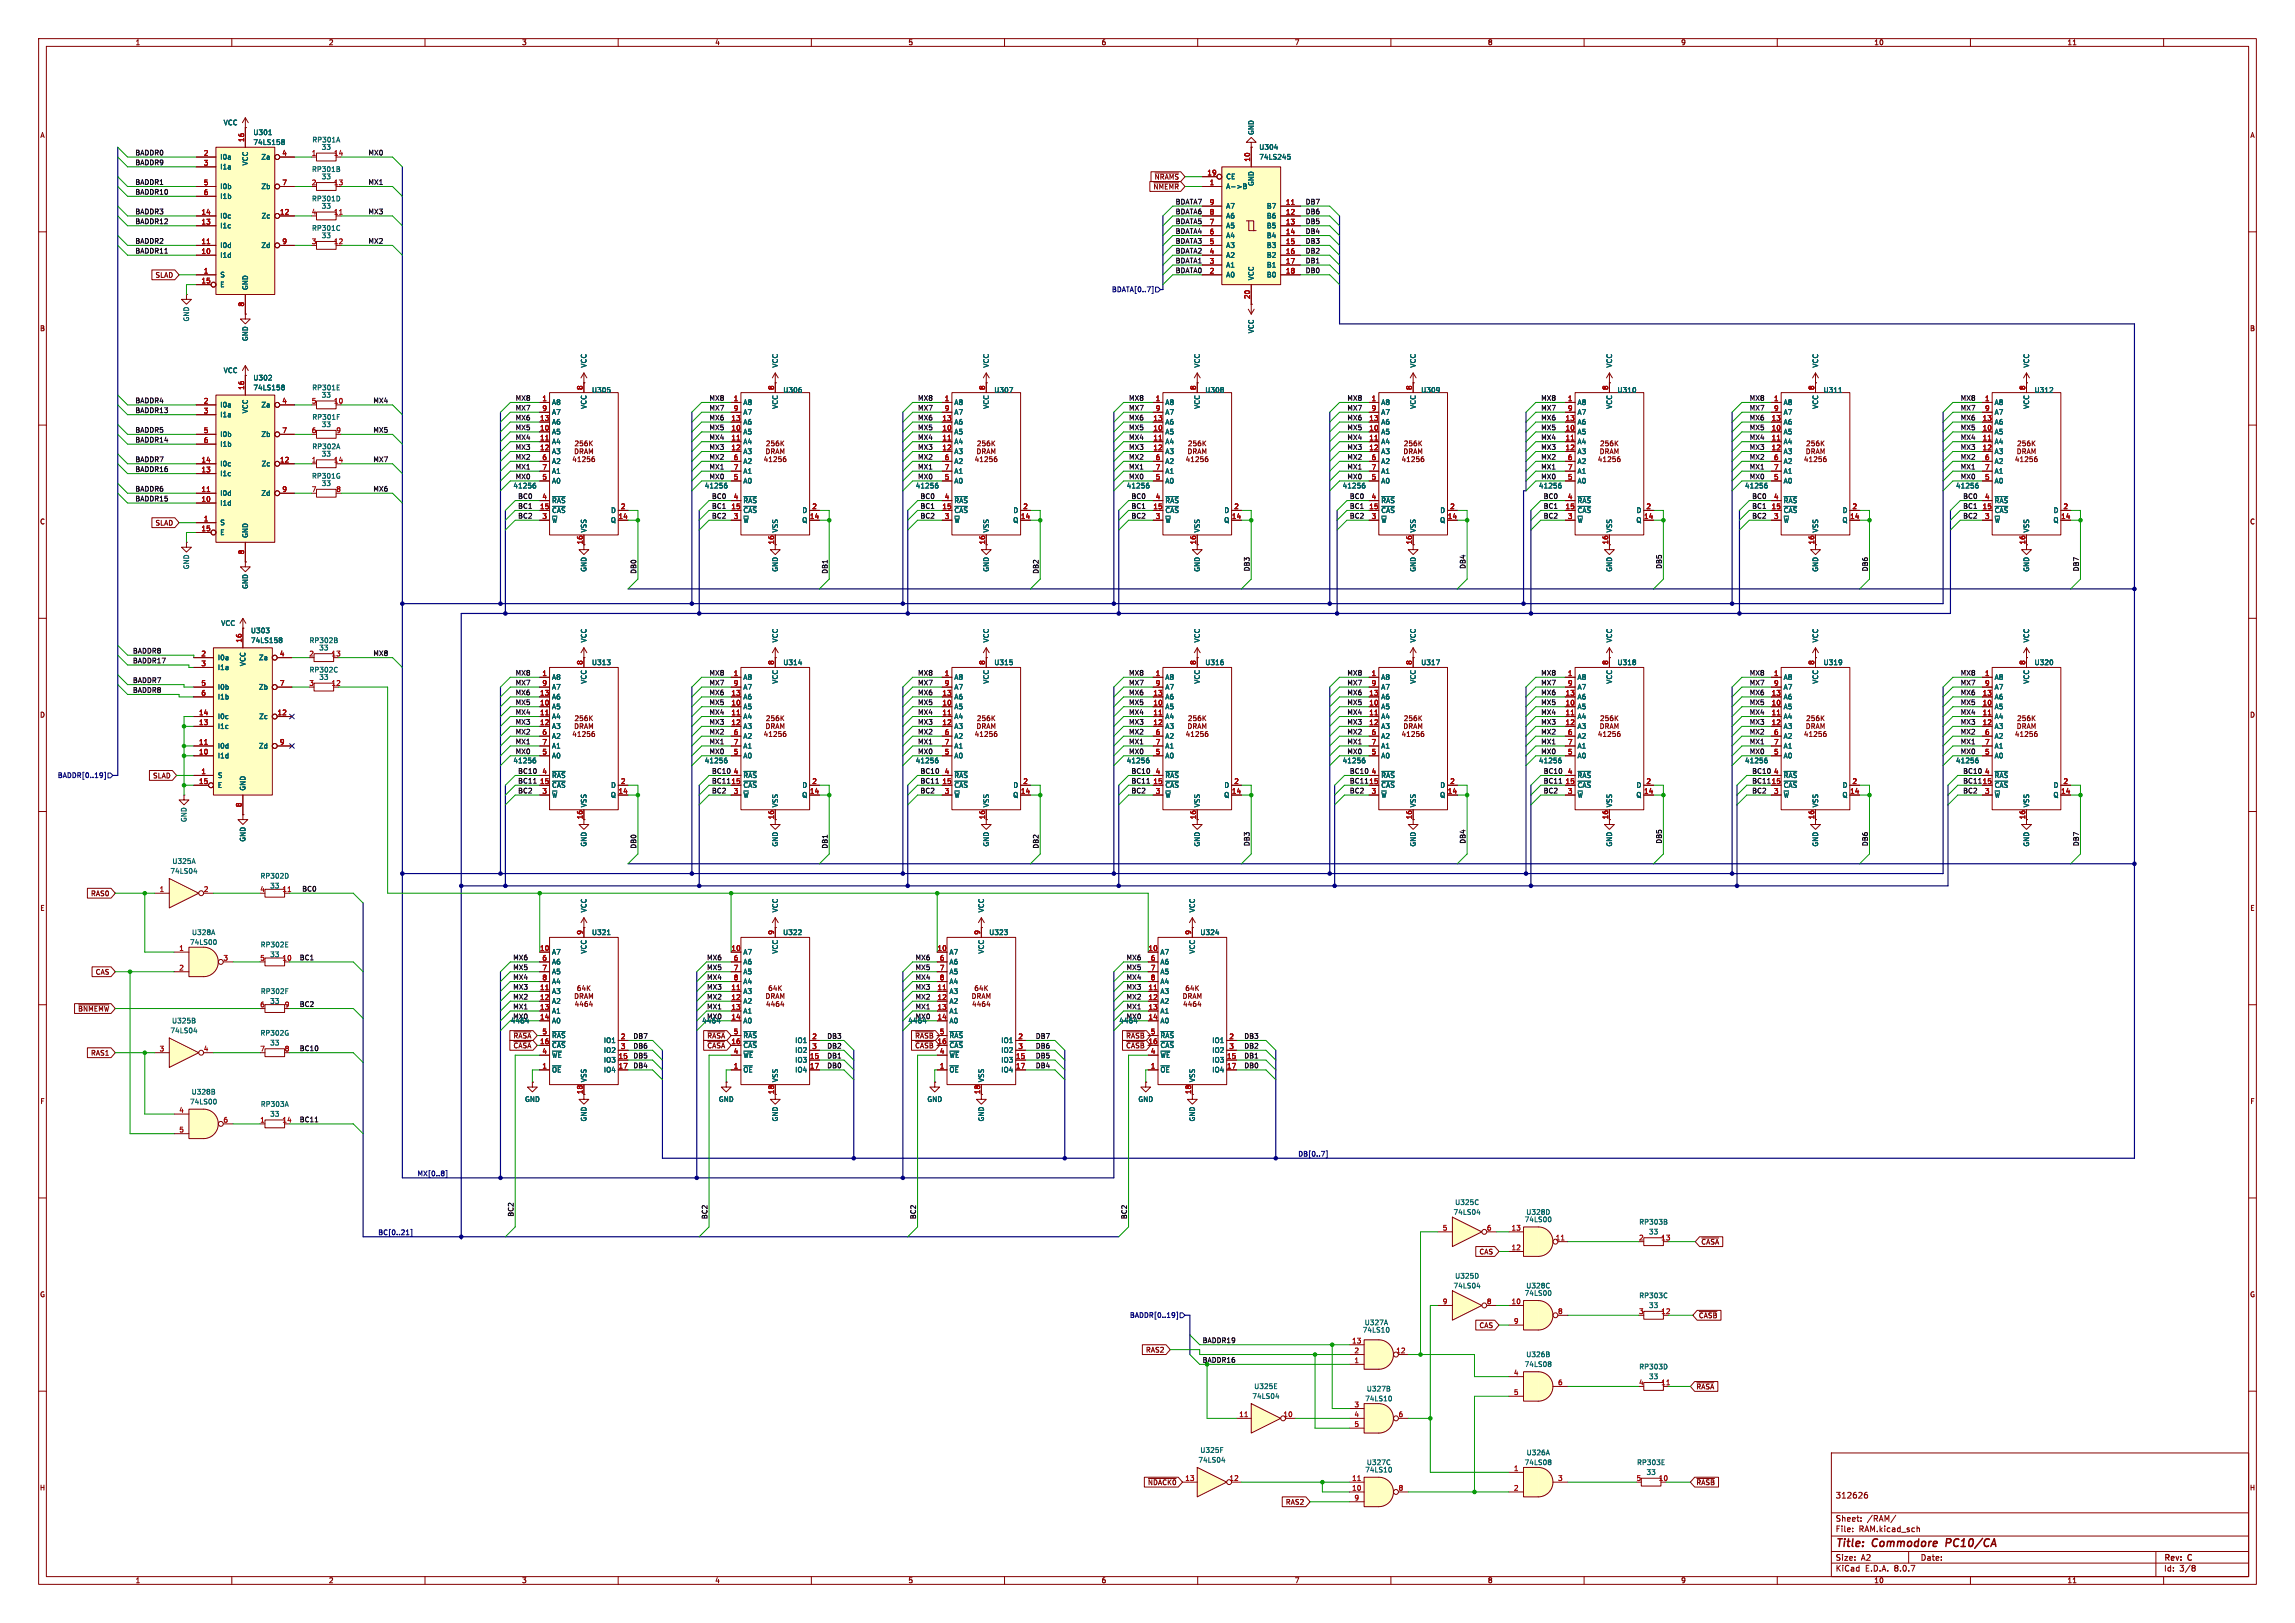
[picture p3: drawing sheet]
<svg xmlns="http://www.w3.org/2000/svg" width="594mm" height="420mm" viewBox="0 0 594 420" stroke-linecap="round" stroke-linejoin="round" font-family="sans-serif">
<defs><g id="words">
<g font-size="2.8" fill="#840000">
<text x="475" y="400.9">Title:</text>
<text x="484.7" y="400.9">Commodore</text>
<text x="504.5" y="400.9">PC10/CA</text>
</g>
<g font-size="2.1" fill="#840000">
<text x="475" y="388">312626</text>
<text x="475" y="394">Sheet:</text>
<text x="483.2" y="394">/RAM/</text>
<text x="475" y="396.7">File:</text>
<text x="481.1" y="396.7">RAM.kicad_sch</text>
<text x="475" y="406.9">KiCad</text>
<text x="475" y="404.1">Size:</text>
<text x="481.7" y="404.1">A2</text>
<text x="482.7" y="406.9">E.D.A.</text>
<text x="490.3" y="406.9">8.0.7</text>
<text x="497" y="404.1">Date:</text>
<text x="560" y="404.3">Rev:</text>
<text x="560" y="406.9">Id:</text>
<text x="564.1" y="406.9">3/8</text>
<text x="566.4" y="404.3">C</text>
</g>
<g font-size="1.8" fill="#840000">
<text x="35" y="11.9">1</text>
<text x="85" y="11.9">2</text>
<text x="135" y="11.9">3</text>
<text x="185" y="11.9">4</text>
<text x="235" y="11.9">5</text>
<text x="285" y="11.9">6</text>
<text x="335" y="11.9">7</text>
<text x="385" y="11.9">8</text>
<text x="435" y="11.9">9</text>
<text x="485" y="11.9">10</text>
<text x="535" y="11.9">11</text>
<text x="10.3" y="35.9">A</text>
<text x="582.3" y="35.9">A</text>
<text x="298.7" y="46.7">~{NRAMS}</text>
<text x="298.4" y="49.2">~{NMEMR}</text>
<text x="40.1" y="72.1">SLAD</text>
<text x="10.3" y="85.9">B</text>
<text x="582.3" y="85.9">B</text>
<text x="10.3" y="135.9">C</text>
<text x="40.1" y="136.2">SLAD</text>
<text x="582.3" y="135.9">C</text>
<text x="150.9" y="141" transform="rotate(-90 150.9 141)">16</text>
<text x="309.6" y="141" transform="rotate(-90 309.6 141)">16</text>
<text x="365.5" y="141" transform="rotate(-90 365.5 141)">16</text>
<text x="416.3" y="141" transform="rotate(-90 416.3 141)">16</text>
<text x="469.6" y="141" transform="rotate(-90 469.6 141)">16</text>
<text x="524.3" y="141" transform="rotate(-90 524.3 141)">16</text>
<text x="10.3" y="185.9">D</text>
<text x="582.3" y="185.9">D</text>
<text x="39.5" y="201.6">SLAD</text>
<text x="150.9" y="212.1" transform="rotate(-90 150.9 212.1)">16</text>
<text x="200.4" y="212.1" transform="rotate(-90 200.4 212.1)">16</text>
<text x="255" y="212.1" transform="rotate(-90 255 212.1)">16</text>
<text x="416.3" y="212.1" transform="rotate(-90 416.3 212.1)">16</text>
<text x="469.6" y="212.1" transform="rotate(-90 469.6 212.1)">16</text>
<text x="524.3" y="212.1" transform="rotate(-90 524.3 212.1)">16</text>
<text x="23.4" y="232.1">RAS0</text>
<text x="10.3" y="235.9">E</text>
<text x="582.3" y="235.9">E</text>
<text x="24.6" y="252.4">CAS</text>
<text x="20.1" y="261.9">~{BNMEMW}</text>
<text x="182.9" y="268.9">~{RASA}</text>
<text x="23.4" y="273.4">RAS1</text>
<text x="182.9" y="271.5">~{CASA}</text>
<text x="236.7" y="271.5">~{CASB}</text>
<text x="291.3" y="271.5">~{CASB}</text>
<text x="10.3" y="285.9">F</text>
<text x="150.9" y="283.3" transform="rotate(-90 150.9 283.3)">18</text>
<text x="200.4" y="283.3" transform="rotate(-90 200.4 283.3)">18</text>
<text x="253.7" y="283.3" transform="rotate(-90 253.7 283.3)">18</text>
<text x="582.3" y="285.9">F</text>
<text x="440.2" y="322.3">~{CASA}</text>
<text x="382.8" y="324.8">CAS</text>
<text x="10.3" y="335.9">G</text>
<text x="582.3" y="335.9">G</text>
<text x="439.6" y="341.3">~{CASB}</text>
<text x="382.8" y="343.9">CAS</text>
<text x="296.5" y="350.2">RAS2</text>
<text x="438.9" y="359.7">~{RASA}</text>
<text x="10.2" y="385.9">H</text>
<text x="297" y="384.5">~{NDACK0}</text>
<text x="332.7" y="389.6">RAS2</text>
<text x="438.9" y="384.5">~{RASB}</text>
<text x="582.2" y="385.9">H</text>
<text x="35" y="409.9">1</text>
<text x="85" y="409.9">2</text>
<text x="135" y="409.9">3</text>
<text x="185" y="409.9">4</text>
<text x="235" y="409.9">5</text>
<text x="285" y="409.9">6</text>
<text x="335" y="409.9">7</text>
<text x="385" y="409.9">8</text>
<text x="435" y="409.9">9</text>
<text x="485" y="409.9">10</text>
<text x="535" y="409.9">11</text>
</g>
<g font-size="1.8" fill="#006464">
<text x="57.8" y="32.6">VCC</text>
<text x="65.5" y="35.2">U301</text>
<text x="324.7" y="35.1" transform="rotate(-90 324.7 35.1)">GND</text>
<text x="56.9" y="41.5">I0a</text>
<text x="65.5" y="37.7">74LS158</text>
<text x="67.5" y="41.5">Za</text>
<text x="80.7" y="37.1">RP301A</text>
<text x="83.1" y="39">33</text>
<text x="325.8" y="41.5">74LS245</text>
<text x="325.8" y="39">U304</text>
<text x="56.9" y="44">I1a</text>
<text x="64.4" y="42.9" transform="rotate(-90 64.4 42.9)">VCC</text>
<text x="80.6" y="44.7">RP301B</text>
<text x="83.1" y="46.6">33</text>
<text x="317.2" y="46.6">CE</text>
<text x="56.9" y="49.1">I0b</text>
<text x="56.9" y="51.7">I1b</text>
<text x="67.5" y="49.1">Zb</text>
<text x="80.6" y="52.3">RP301D</text>
<text x="317.2" y="49.1">A-&gt;B</text>
<text x="324.7" y="48.3" transform="rotate(-90 324.7 48.3)">GND</text>
<text x="56.9" y="59.3">I1c</text>
<text x="56.9" y="56.7">I0c</text>
<text x="67.6" y="56.7">Zc</text>
<text x="80.6" y="59.9">RP301C</text>
<text x="83.1" y="54.2">33</text>
<text x="317.2" y="59.3">A5</text>
<text x="317.2" y="56.7">A6</text>
<text x="317.2" y="54.2">A7</text>
<text x="327.8" y="54.2">B7</text>
<text x="327.8" y="56.7">B6</text>
<text x="327.8" y="59.3">B5</text>
<text x="56.9" y="64.4">I0d</text>
<text x="67.5" y="64.4">Zd</text>
<text x="83.1" y="61.8">33</text>
<text x="317.2" y="64.4">A3</text>
<text x="317.2" y="61.8">A4</text>
<text x="327.8" y="61.8">B4</text>
<text x="327.8" y="64.4">B3</text>
<text x="56.9" y="72">S</text>
<text x="56.9" y="66.9">I1d</text>
<text x="317.2" y="72">A0</text>
<text x="317.2" y="69.4">A1</text>
<text x="317.2" y="66.9">A2</text>
<text x="327.8" y="66.9">B2</text>
<text x="327.8" y="69.4">B1</text>
<text x="327.8" y="72">B0</text>
<text x="56.9" y="74.5">E</text>
<text x="64.4" y="75.2" transform="rotate(-90 64.4 75.2)">GND</text>
<text x="324.7" y="72.6" transform="rotate(-90 324.7 72.6)">VCC</text>
<text x="49.1" y="83.3" transform="rotate(-90 49.1 83.3)">GND</text>
<text x="64.4" y="88.4" transform="rotate(-90 64.4 88.4)">GND</text>
<text x="324.7" y="86.4" transform="rotate(-90 324.7 86.4)">VCC</text>
<text x="152" y="95.3" transform="rotate(-90 152 95.3)">VCC</text>
<text x="201.5" y="95.3" transform="rotate(-90 201.5 95.3)">VCC</text>
<text x="256.1" y="95.3" transform="rotate(-90 256.1 95.3)">VCC</text>
<text x="310.7" y="95.3" transform="rotate(-90 310.7 95.3)">VCC</text>
<text x="366.6" y="95.3" transform="rotate(-90 366.6 95.3)">VCC</text>
<text x="417.4" y="95.3" transform="rotate(-90 417.4 95.3)">VCC</text>
<text x="470.8" y="95.3" transform="rotate(-90 470.8 95.3)">VCC</text>
<text x="525.4" y="95.3" transform="rotate(-90 525.4 95.3)">VCC</text>
<text x="57.8" y="96.7">VCC</text>
<text x="65.5" y="101.2">74LS158</text>
<text x="65.5" y="98.7">U302</text>
<text x="80.7" y="101.2">RP301E</text>
<text x="153.1" y="101.8">U305</text>
<text x="202.6" y="101.8">U306</text>
<text x="257.2" y="101.8">U307</text>
<text x="311.8" y="101.8">U308</text>
<text x="367.7" y="101.8">U309</text>
<text x="418.5" y="101.8">U310</text>
<text x="471.9" y="101.8">U311</text>
<text x="526.5" y="101.8">U312</text>
<text x="56.9" y="105.6">I0a</text>
<text x="64.4" y="107.1" transform="rotate(-90 64.4 107.1)">VCC</text>
<text x="67.5" y="105.6">Za</text>
<text x="83.1" y="103.1">33</text>
<text x="142.7" y="107.5">A7</text>
<text x="142.7" y="105">A8</text>
<text x="152" y="105.9" transform="rotate(-90 152 105.9)">VCC</text>
<text x="192.3" y="107.5">A7</text>
<text x="192.3" y="105">A8</text>
<text x="201.5" y="105.9" transform="rotate(-90 201.5 105.9)">VCC</text>
<text x="246.9" y="107.5">A7</text>
<text x="246.9" y="105">A8</text>
<text x="256.1" y="105.9" transform="rotate(-90 256.1 105.9)">VCC</text>
<text x="301.5" y="107.5">A7</text>
<text x="301.5" y="105">A8</text>
<text x="310.7" y="105.9" transform="rotate(-90 310.7 105.9)">VCC</text>
<text x="357.4" y="107.5">A7</text>
<text x="357.4" y="105">A8</text>
<text x="366.6" y="105.9" transform="rotate(-90 366.6 105.9)">VCC</text>
<text x="408.2" y="107.5">A7</text>
<text x="408.2" y="105">A8</text>
<text x="417.4" y="105.9" transform="rotate(-90 417.4 105.9)">VCC</text>
<text x="461.5" y="107.5">A7</text>
<text x="461.5" y="105">A8</text>
<text x="470.8" y="105.9" transform="rotate(-90 470.8 105.9)">VCC</text>
<text x="516.1" y="107.5">A7</text>
<text x="516.1" y="105">A8</text>
<text x="525.4" y="105.9" transform="rotate(-90 525.4 105.9)">VCC</text>
<text x="56.9" y="108.2">I1a</text>
<text x="56.9" y="113.3">I0b</text>
<text x="67.5" y="113.3">Zb</text>
<text x="80.7" y="108.8">RP301F</text>
<text x="83.1" y="110.7">33</text>
<text x="142.7" y="112.6">A5</text>
<text x="142.7" y="110.1">A6</text>
<text x="192.3" y="112.6">A5</text>
<text x="192.3" y="110.1">A6</text>
<text x="246.9" y="112.6">A5</text>
<text x="246.9" y="110.1">A6</text>
<text x="301.5" y="112.6">A5</text>
<text x="301.5" y="110.1">A6</text>
<text x="357.4" y="112.6">A5</text>
<text x="357.4" y="110.1">A6</text>
<text x="408.2" y="112.6">A5</text>
<text x="408.2" y="110.1">A6</text>
<text x="461.5" y="112.6">A5</text>
<text x="461.5" y="110.1">A6</text>
<text x="516.1" y="112.6">A5</text>
<text x="516.1" y="110.1">A6</text>
<text x="56.9" y="115.8">I1b</text>
<text x="80.7" y="116.4">RP302A</text>
<text x="83.1" y="118.3">33</text>
<text x="142.7" y="115.2">A4</text>
<text x="142.7" y="117.7">A3</text>
<text x="192.3" y="115.2">A4</text>
<text x="192.3" y="117.7">A3</text>
<text x="246.9" y="115.2">A4</text>
<text x="246.9" y="117.7">A3</text>
<text x="301.5" y="115.2">A4</text>
<text x="301.5" y="117.7">A3</text>
<text x="357.4" y="115.2">A4</text>
<text x="357.4" y="117.7">A3</text>
<text x="408.2" y="115.2">A4</text>
<text x="408.2" y="117.7">A3</text>
<text x="461.5" y="115.2">A4</text>
<text x="461.5" y="117.7">A3</text>
<text x="516.1" y="115.2">A4</text>
<text x="516.1" y="117.7">A3</text>
<text x="56.9" y="123.4">I1c</text>
<text x="56.9" y="120.9">I0c</text>
<text x="67.6" y="120.9">Zc</text>
<text x="80.6" y="124.1">RP301G</text>
<text x="83.1" y="126">33</text>
<text x="142.7" y="125.3">A0</text>
<text x="142.7" y="120.2">A2</text>
<text x="142.7" y="122.8">A1</text>
<text x="192.3" y="125.3">A0</text>
<text x="192.3" y="120.2">A2</text>
<text x="192.3" y="122.8">A1</text>
<text x="246.9" y="125.3">A0</text>
<text x="246.9" y="120.2">A2</text>
<text x="246.9" y="122.8">A1</text>
<text x="301.5" y="125.3">A0</text>
<text x="301.5" y="120.2">A2</text>
<text x="301.5" y="122.8">A1</text>
<text x="357.4" y="125.3">A0</text>
<text x="357.4" y="120.2">A2</text>
<text x="357.4" y="122.8">A1</text>
<text x="408.2" y="125.3">A0</text>
<text x="408.2" y="120.2">A2</text>
<text x="408.2" y="122.8">A1</text>
<text x="461.5" y="125.3">A0</text>
<text x="461.5" y="120.2">A2</text>
<text x="461.5" y="122.8">A1</text>
<text x="516.1" y="125.3">A0</text>
<text x="516.1" y="120.2">A2</text>
<text x="516.1" y="122.8">A1</text>
<text x="56.9" y="131">I1d</text>
<text x="56.9" y="128.5">I0d</text>
<text x="67.5" y="128.5">Zd</text>
<text x="132.8" y="126.6">41256</text>
<text x="142.7" y="130.4">~{RAS}</text>
<text x="182.3" y="126.6">41256</text>
<text x="192.3" y="130.4">~{RAS}</text>
<text x="236.9" y="126.6">41256</text>
<text x="246.9" y="130.4">~{RAS}</text>
<text x="291.5" y="126.6">41256</text>
<text x="301.5" y="130.4">~{RAS}</text>
<text x="347.4" y="126.6">41256</text>
<text x="357.4" y="130.4">~{RAS}</text>
<text x="398.2" y="126.6">41256</text>
<text x="408.2" y="130.4">~{RAS}</text>
<text x="451.5" y="126.6">41256</text>
<text x="461.5" y="130.4">~{RAS}</text>
<text x="506.1" y="126.6">41256</text>
<text x="516.1" y="130.4">~{RAS}</text>
<text x="56.9" y="136.1">S</text>
<text x="142.7" y="132.9">~{CAS}</text>
<text x="142.7" y="135.5">~{W}</text>
<text x="152" y="137.9" transform="rotate(-90 152 137.9)">VSS</text>
<text x="158" y="135.5">Q</text>
<text x="158" y="132.9">D</text>
<text x="192.3" y="132.9">~{CAS}</text>
<text x="192.3" y="135.5">~{W}</text>
<text x="201.5" y="137.9" transform="rotate(-90 201.5 137.9)">VSS</text>
<text x="207.5" y="135.5">Q</text>
<text x="207.6" y="132.9">D</text>
<text x="246.9" y="132.9">~{CAS}</text>
<text x="246.9" y="135.5">~{W}</text>
<text x="256.1" y="137.9" transform="rotate(-90 256.1 137.9)">VSS</text>
<text x="262.1" y="135.5">Q</text>
<text x="262.2" y="132.9">D</text>
<text x="301.5" y="132.9">~{CAS}</text>
<text x="301.5" y="135.5">~{W}</text>
<text x="310.7" y="137.9" transform="rotate(-90 310.7 137.9)">VSS</text>
<text x="316.7" y="135.5">Q</text>
<text x="316.8" y="132.9">D</text>
<text x="357.4" y="132.9">~{CAS}</text>
<text x="357.4" y="135.5">~{W}</text>
<text x="366.6" y="137.9" transform="rotate(-90 366.6 137.9)">VSS</text>
<text x="372.6" y="135.5">Q</text>
<text x="372.7" y="132.9">D</text>
<text x="408.2" y="132.9">~{CAS}</text>
<text x="408.2" y="135.5">~{W}</text>
<text x="417.4" y="137.9" transform="rotate(-90 417.4 137.9)">VSS</text>
<text x="423.4" y="135.5">Q</text>
<text x="423.5" y="132.9">D</text>
<text x="461.5" y="132.9">~{CAS}</text>
<text x="461.5" y="135.5">~{W}</text>
<text x="470.8" y="137.9" transform="rotate(-90 470.8 137.9)">VSS</text>
<text x="476.7" y="135.5">Q</text>
<text x="476.8" y="132.9">D</text>
<text x="516.1" y="132.9">~{CAS}</text>
<text x="516.1" y="135.5">~{W}</text>
<text x="525.4" y="137.9" transform="rotate(-90 525.4 137.9)">VSS</text>
<text x="531.4" y="135.5">Q</text>
<text x="531.4" y="132.9">D</text>
<text x="56.9" y="138.7">E</text>
<text x="64.4" y="139.3" transform="rotate(-90 64.4 139.3)">GND</text>
<text x="49.1" y="147.5" transform="rotate(-90 49.1 147.5)">GND</text>
<text x="152" y="148.1" transform="rotate(-90 152 148.1)">GND</text>
<text x="201.5" y="148.1" transform="rotate(-90 201.5 148.1)">GND</text>
<text x="256.1" y="148.1" transform="rotate(-90 256.1 148.1)">GND</text>
<text x="310.7" y="148.1" transform="rotate(-90 310.7 148.1)">GND</text>
<text x="366.6" y="148.1" transform="rotate(-90 366.6 148.1)">GND</text>
<text x="417.4" y="148.1" transform="rotate(-90 417.4 148.1)">GND</text>
<text x="470.8" y="148.1" transform="rotate(-90 470.8 148.1)">GND</text>
<text x="525.4" y="148.1" transform="rotate(-90 525.4 148.1)">GND</text>
<text x="64.4" y="152.5" transform="rotate(-90 64.4 152.5)">GND</text>
<text x="57.1" y="162.2">VCC</text>
<text x="64.8" y="166.6">74LS158</text>
<text x="64.8" y="164.1">U303</text>
<text x="80" y="166.6">RP302B</text>
<text x="152" y="166.4" transform="rotate(-90 152 166.4)">VCC</text>
<text x="201.5" y="166.4" transform="rotate(-90 201.5 166.4)">VCC</text>
<text x="256.1" y="166.4" transform="rotate(-90 256.1 166.4)">VCC</text>
<text x="310.7" y="166.4" transform="rotate(-90 310.7 166.4)">VCC</text>
<text x="366.6" y="166.4" transform="rotate(-90 366.6 166.4)">VCC</text>
<text x="417.4" y="166.4" transform="rotate(-90 417.4 166.4)">VCC</text>
<text x="470.8" y="166.4" transform="rotate(-90 470.8 166.4)">VCC</text>
<text x="525.4" y="166.4" transform="rotate(-90 525.4 166.4)">VCC</text>
<text x="56.3" y="171">I0a</text>
<text x="56.3" y="173.6">I1a</text>
<text x="63.7" y="172.5" transform="rotate(-90 63.7 172.5)">VCC</text>
<text x="66.9" y="171">Za</text>
<text x="82.5" y="168.5">33</text>
<text x="153.1" y="172.3">U313</text>
<text x="202.6" y="172.3">U314</text>
<text x="257.2" y="172.3">U315</text>
<text x="311.8" y="172.3">U316</text>
<text x="367.7" y="172.3">U317</text>
<text x="418.5" y="172.3">U318</text>
<text x="471.9" y="172.3">U319</text>
<text x="526.5" y="172.3">U320</text>
<text x="56.3" y="178.7">I0b</text>
<text x="66.9" y="178.7">Zb</text>
<text x="80" y="174.2">RP302C</text>
<text x="82.5" y="176.1">33</text>
<text x="142.7" y="178.7">A7</text>
<text x="142.7" y="176.1">A8</text>
<text x="152" y="177.1" transform="rotate(-90 152 177.1)">VCC</text>
<text x="192.3" y="178.7">A7</text>
<text x="192.3" y="176.1">A8</text>
<text x="201.5" y="177.1" transform="rotate(-90 201.5 177.1)">VCC</text>
<text x="246.9" y="178.7">A7</text>
<text x="246.9" y="176.1">A8</text>
<text x="256.1" y="177.1" transform="rotate(-90 256.1 177.1)">VCC</text>
<text x="301.5" y="178.7">A7</text>
<text x="301.5" y="176.1">A8</text>
<text x="310.7" y="177.1" transform="rotate(-90 310.7 177.1)">VCC</text>
<text x="357.4" y="178.7">A7</text>
<text x="357.4" y="176.1">A8</text>
<text x="366.6" y="177.1" transform="rotate(-90 366.6 177.1)">VCC</text>
<text x="408.2" y="178.7">A7</text>
<text x="408.2" y="176.1">A8</text>
<text x="417.4" y="177.1" transform="rotate(-90 417.4 177.1)">VCC</text>
<text x="461.5" y="178.7">A7</text>
<text x="461.5" y="176.1">A8</text>
<text x="470.8" y="177.1" transform="rotate(-90 470.8 177.1)">VCC</text>
<text x="516.1" y="178.7">A7</text>
<text x="516.1" y="176.1">A8</text>
<text x="525.4" y="177.1" transform="rotate(-90 525.4 177.1)">VCC</text>
<text x="56.3" y="181.2">I1b</text>
<text x="142.7" y="183.7">A5</text>
<text x="142.7" y="181.2">A6</text>
<text x="192.3" y="183.7">A5</text>
<text x="192.3" y="181.2">A6</text>
<text x="246.9" y="183.7">A5</text>
<text x="246.9" y="181.2">A6</text>
<text x="301.5" y="183.7">A5</text>
<text x="301.5" y="181.2">A6</text>
<text x="357.4" y="183.7">A5</text>
<text x="357.4" y="181.2">A6</text>
<text x="408.2" y="183.7">A5</text>
<text x="408.2" y="181.2">A6</text>
<text x="461.5" y="183.7">A5</text>
<text x="461.5" y="181.2">A6</text>
<text x="516.1" y="183.7">A5</text>
<text x="516.1" y="181.2">A6</text>
<text x="56.3" y="188.8">I1c</text>
<text x="56.3" y="186.3">I0c</text>
<text x="67" y="186.3">Zc</text>
<text x="142.7" y="186.3">A4</text>
<text x="142.7" y="188.8">A3</text>
<text x="142.7" y="191.4">A2</text>
<text x="192.3" y="186.3">A4</text>
<text x="192.3" y="188.8">A3</text>
<text x="192.3" y="191.4">A2</text>
<text x="246.9" y="186.3">A4</text>
<text x="246.9" y="188.8">A3</text>
<text x="246.9" y="191.4">A2</text>
<text x="301.5" y="186.3">A4</text>
<text x="301.5" y="188.8">A3</text>
<text x="301.5" y="191.4">A2</text>
<text x="357.4" y="186.3">A4</text>
<text x="357.4" y="188.8">A3</text>
<text x="357.4" y="191.4">A2</text>
<text x="408.2" y="186.3">A4</text>
<text x="408.2" y="188.8">A3</text>
<text x="408.2" y="191.4">A2</text>
<text x="461.5" y="186.3">A4</text>
<text x="461.5" y="188.8">A3</text>
<text x="461.5" y="191.4">A2</text>
<text x="516.1" y="186.3">A4</text>
<text x="516.1" y="188.8">A3</text>
<text x="516.1" y="191.4">A2</text>
<text x="56.3" y="196.4">I1d</text>
<text x="56.3" y="193.9">I0d</text>
<text x="66.9" y="193.9">Zd</text>
<text x="132.8" y="197.7">41256</text>
<text x="142.7" y="196.4">A0</text>
<text x="142.7" y="193.9">A1</text>
<text x="182.3" y="197.7">41256</text>
<text x="192.3" y="196.4">A0</text>
<text x="192.3" y="193.9">A1</text>
<text x="236.9" y="197.7">41256</text>
<text x="246.9" y="196.4">A0</text>
<text x="246.9" y="193.9">A1</text>
<text x="291.5" y="197.7">41256</text>
<text x="301.5" y="196.4">A0</text>
<text x="301.5" y="193.9">A1</text>
<text x="347.4" y="197.7">41256</text>
<text x="357.4" y="196.4">A0</text>
<text x="357.4" y="193.9">A1</text>
<text x="398.2" y="197.7">41256</text>
<text x="408.2" y="196.4">A0</text>
<text x="408.2" y="193.9">A1</text>
<text x="451.5" y="197.7">41256</text>
<text x="461.5" y="196.4">A0</text>
<text x="461.5" y="193.9">A1</text>
<text x="506.1" y="197.7">41256</text>
<text x="516.1" y="196.4">A0</text>
<text x="516.1" y="193.9">A1</text>
<text x="56.3" y="201.5">S</text>
<text x="142.7" y="201.5">~{RAS}</text>
<text x="192.3" y="201.5">~{RAS}</text>
<text x="246.9" y="201.5">~{RAS}</text>
<text x="301.5" y="201.5">~{RAS}</text>
<text x="357.4" y="201.5">~{RAS}</text>
<text x="408.2" y="201.5">~{RAS}</text>
<text x="461.5" y="201.5">~{RAS}</text>
<text x="516.1" y="201.5">~{RAS}</text>
<text x="56.3" y="204.1">E</text>
<text x="63.7" y="204.7" transform="rotate(-90 63.7 204.7)">GND</text>
<text x="142.7" y="204.1">~{CAS}</text>
<text x="142.7" y="206.6">~{W}</text>
<text x="152" y="209" transform="rotate(-90 152 209)">VSS</text>
<text x="158" y="206.6">Q</text>
<text x="158" y="204.1">D</text>
<text x="192.3" y="204.1">~{CAS}</text>
<text x="192.3" y="206.6">~{W}</text>
<text x="201.5" y="209" transform="rotate(-90 201.5 209)">VSS</text>
<text x="207.5" y="206.6">Q</text>
<text x="207.6" y="204.1">D</text>
<text x="246.9" y="204.1">~{CAS}</text>
<text x="246.9" y="206.6">~{W}</text>
<text x="256.1" y="209" transform="rotate(-90 256.1 209)">VSS</text>
<text x="262.1" y="206.6">Q</text>
<text x="262.2" y="204.1">D</text>
<text x="301.5" y="204.1">~{CAS}</text>
<text x="301.5" y="206.6">~{W}</text>
<text x="310.7" y="209" transform="rotate(-90 310.7 209)">VSS</text>
<text x="316.7" y="206.6">Q</text>
<text x="316.8" y="204.1">D</text>
<text x="357.4" y="204.1">~{CAS}</text>
<text x="357.4" y="206.6">~{W}</text>
<text x="366.6" y="209" transform="rotate(-90 366.6 209)">VSS</text>
<text x="372.6" y="206.6">Q</text>
<text x="372.7" y="204.1">D</text>
<text x="408.2" y="204.1">~{CAS}</text>
<text x="408.2" y="206.6">~{W}</text>
<text x="417.4" y="209" transform="rotate(-90 417.4 209)">VSS</text>
<text x="423.4" y="206.6">Q</text>
<text x="423.5" y="204.1">D</text>
<text x="461.5" y="204.1">~{CAS}</text>
<text x="461.5" y="206.6">~{W}</text>
<text x="470.8" y="209" transform="rotate(-90 470.8 209)">VSS</text>
<text x="476.7" y="206.6">Q</text>
<text x="476.8" y="204.1">D</text>
<text x="516.1" y="204.1">~{CAS}</text>
<text x="516.1" y="206.6">~{W}</text>
<text x="525.4" y="209" transform="rotate(-90 525.4 209)">VSS</text>
<text x="531.4" y="206.6">Q</text>
<text x="531.4" y="204.1">D</text>
<text x="48.5" y="212.9" transform="rotate(-90 48.5 212.9)">GND</text>
<text x="63.7" y="217.9" transform="rotate(-90 63.7 217.9)">GND</text>
<text x="152" y="219.2" transform="rotate(-90 152 219.2)">GND</text>
<text x="201.5" y="219.2" transform="rotate(-90 201.5 219.2)">GND</text>
<text x="256.1" y="219.2" transform="rotate(-90 256.1 219.2)">GND</text>
<text x="310.7" y="219.2" transform="rotate(-90 310.7 219.2)">GND</text>
<text x="366.6" y="219.2" transform="rotate(-90 366.6 219.2)">GND</text>
<text x="417.4" y="219.2" transform="rotate(-90 417.4 219.2)">GND</text>
<text x="470.8" y="219.2" transform="rotate(-90 470.8 219.2)">GND</text>
<text x="525.4" y="219.2" transform="rotate(-90 525.4 219.2)">GND</text>
<text x="44" y="226.3">74LS04</text>
<text x="44.5" y="223.7">U325A</text>
<text x="67.3" y="227.6">RP302D</text>
<text x="69.8" y="230.1">33</text>
<text x="152" y="236.2" transform="rotate(-90 152 236.2)">VCC</text>
<text x="201.5" y="236.2" transform="rotate(-90 201.5 236.2)">VCC</text>
<text x="254.9" y="236.2" transform="rotate(-90 254.9 236.2)">VCC</text>
<text x="309.5" y="236.2" transform="rotate(-90 309.5 236.2)">VCC</text>
<text x="49.1" y="244.7">74LS00</text>
<text x="49.6" y="242.2">U328A</text>
<text x="67.4" y="245.3">RP302E</text>
<text x="153.1" y="242.2">U321</text>
<text x="202.6" y="242.2">U322</text>
<text x="255.9" y="242.2">U323</text>
<text x="310.6" y="242.2">U324</text>
<text x="69.8" y="247.9">33</text>
<text x="142.7" y="247.2">A7</text>
<text x="142.7" y="249.8">A6</text>
<text x="152" y="246.9" transform="rotate(-90 152 246.9)">VCC</text>
<text x="192.3" y="247.2">A7</text>
<text x="192.3" y="249.8">A6</text>
<text x="201.5" y="246.9" transform="rotate(-90 201.5 246.9)">VCC</text>
<text x="245.6" y="247.2">A7</text>
<text x="245.6" y="249.8">A6</text>
<text x="254.9" y="246.9" transform="rotate(-90 254.9 246.9)">VCC</text>
<text x="300.2" y="247.2">A7</text>
<text x="300.2" y="249.8">A6</text>
<text x="309.5" y="246.9" transform="rotate(-90 309.5 246.9)">VCC</text>
<text x="67.4" y="257.4">RP302F</text>
<text x="142.7" y="257.4">A3</text>
<text x="142.7" y="252.3">A5</text>
<text x="142.7" y="254.9">A4</text>
<text x="192.3" y="257.4">A3</text>
<text x="192.3" y="252.3">A5</text>
<text x="192.3" y="254.9">A4</text>
<text x="245.6" y="257.4">A3</text>
<text x="245.6" y="252.3">A5</text>
<text x="245.6" y="254.9">A4</text>
<text x="300.2" y="257.4">A3</text>
<text x="300.2" y="252.3">A5</text>
<text x="300.2" y="254.9">A4</text>
<text x="69.8" y="259.9">33</text>
<text x="132.7" y="263.8">MX0</text>
<text x="142.7" y="259.9">A2</text>
<text x="142.7" y="262.5">A1</text>
<text x="182.9" y="263.8">MX0</text>
<text x="192.3" y="259.9">A2</text>
<text x="192.3" y="262.5">A1</text>
<text x="236.9" y="263.8">MX0</text>
<text x="245.6" y="259.9">A2</text>
<text x="245.6" y="262.5">A1</text>
<text x="291.5" y="263.8">MX0</text>
<text x="300.2" y="259.9">A2</text>
<text x="300.2" y="262.5">A1</text>
<text x="44" y="267.6">74LS04</text>
<text x="44.4" y="265">U325B</text>
<text x="67.3" y="268.2">RP302G</text>
<text x="132.1" y="265">4464</text>
<text x="142.7" y="268.8">~{RAS}</text>
<text x="142.7" y="265">A0</text>
<text x="181.6" y="265">4464</text>
<text x="192.3" y="268.8">~{RAS}</text>
<text x="192.3" y="265">A0</text>
<text x="235" y="265">4464</text>
<text x="245.6" y="268.8">~{RAS}</text>
<text x="245.6" y="265">A0</text>
<text x="289.6" y="265">4464</text>
<text x="300.2" y="268.8">~{RAS}</text>
<text x="300.2" y="265">A0</text>
<text x="69.8" y="270.7">33</text>
<text x="142.7" y="271.4">~{CAS}</text>
<text x="142.7" y="273.9">~{WE}</text>
<text x="156.2" y="275.2">IO3</text>
<text x="156.2" y="270.1">IO1</text>
<text x="156.2" y="272.6">IO2</text>
<text x="192.3" y="271.4">~{CAS}</text>
<text x="192.3" y="273.9">~{WE}</text>
<text x="205.7" y="275.2">IO3</text>
<text x="205.7" y="270.1">IO1</text>
<text x="205.7" y="272.6">IO2</text>
<text x="245.6" y="271.4">~{CAS}</text>
<text x="245.6" y="273.9">~{WE}</text>
<text x="259" y="275.2">IO3</text>
<text x="259" y="270.1">IO1</text>
<text x="259" y="272.6">IO2</text>
<text x="300.2" y="271.4">~{CAS}</text>
<text x="300.2" y="273.9">~{WE}</text>
<text x="313.6" y="275.2">IO3</text>
<text x="313.6" y="270.1">IO1</text>
<text x="313.6" y="272.6">IO2</text>
<text x="142.7" y="277.7">~{OE}</text>
<text x="152" y="280.2" transform="rotate(-90 152 280.2)">VSS</text>
<text x="156.2" y="277.7">IO4</text>
<text x="192.3" y="277.7">~{OE}</text>
<text x="201.5" y="280.2" transform="rotate(-90 201.5 280.2)">VSS</text>
<text x="205.7" y="277.7">IO4</text>
<text x="245.6" y="277.7">~{OE}</text>
<text x="254.9" y="280.2" transform="rotate(-90 254.9 280.2)">VSS</text>
<text x="259" y="277.7">IO4</text>
<text x="300.2" y="277.7">~{OE}</text>
<text x="309.5" y="280.2" transform="rotate(-90 309.5 280.2)">VSS</text>
<text x="313.6" y="277.7">IO4</text>
<text x="49.1" y="286">74LS00</text>
<text x="49.5" y="283.4">U328B</text>
<text x="67.4" y="286.6">RP303A</text>
<text x="135.8" y="285.3">GND</text>
<text x="185.9" y="285.3">GND</text>
<text x="239.9" y="285.3">GND</text>
<text x="294.5" y="285.3">GND</text>
<text x="69.8" y="289.2">33</text>
<text x="152" y="290.3" transform="rotate(-90 152 290.3)">GND</text>
<text x="201.5" y="290.3" transform="rotate(-90 201.5 290.3)">GND</text>
<text x="254.9" y="290.3" transform="rotate(-90 254.9 290.3)">GND</text>
<text x="309.5" y="290.3" transform="rotate(-90 309.5 290.3)">GND</text>
<text x="376.1" y="314.6">74LS04</text>
<text x="376.5" y="312">U325C</text>
<text x="394.5" y="316.5">74LS00</text>
<text x="394.9" y="314.6">U328D</text>
<text x="424.2" y="317.1">RP303B</text>
<text x="426.7" y="319.6">33</text>
<text x="376.1" y="333.6">74LS04</text>
<text x="376.5" y="331.1">U325D</text>
<text x="394.5" y="335.5">74LS00</text>
<text x="394.9" y="333.6">U328C</text>
<text x="424.2" y="336.1">RP303C</text>
<text x="426.7" y="338.7">33</text>
<text x="352.6" y="345">74LS10</text>
<text x="353.1" y="343.1">U327A</text>
<text x="394.5" y="353.9">74LS08</text>
<text x="394.9" y="351.4">U326B</text>
<text x="324.5" y="359.6">U325E</text>
<text x="424.2" y="354.6">RP303D</text>
<text x="426.7" y="357.1">33</text>
<text x="324" y="362.2">74LS04</text>
<text x="353.2" y="362.8">74LS10</text>
<text x="353.6" y="360.3">U327B</text>
<text x="310.6" y="376.1">U325F</text>
<text x="395" y="376.8">U326A</text>
<text x="310.1" y="378.7">74LS04</text>
<text x="353.2" y="381.2">74LS10</text>
<text x="353.7" y="379.3">U327C</text>
<text x="394.5" y="379.3">74LS08</text>
<text x="423.6" y="379.3">RP303E</text>
<text x="426" y="381.9">33</text>
</g>
<g font-size="1.8" fill="#0f0f0f">
<text x="34.9" y="40.3">BADDR0</text>
<text x="95.2" y="40.3">MX0</text>
<text x="34.9" y="47.9">BADDR1</text>
<text x="34.9" y="42.8">BADDR9</text>
<text x="95.2" y="47.9">MX1</text>
<text x="34.9" y="50.5">BADDR10</text>
<text x="304.2" y="53">BDATA7</text>
<text x="337.8" y="53">DB7</text>
<text x="34.9" y="55.5">BADDR3</text>
<text x="34.9" y="58.1">BADDR12</text>
<text x="95.2" y="55.5">MX3</text>
<text x="304.2" y="58.1">BDATA5</text>
<text x="304.2" y="55.5">BDATA6</text>
<text x="337.8" y="55.5">DB6</text>
<text x="337.8" y="58.1">DB5</text>
<text x="34.9" y="63.2">BADDR2</text>
<text x="34.9" y="65.7">BADDR11</text>
<text x="95.2" y="63.2">MX2</text>
<text x="304.2" y="65.7">BDATA2</text>
<text x="304.2" y="63.2">BDATA3</text>
<text x="304.2" y="60.6">BDATA4</text>
<text x="337.8" y="60.6">DB4</text>
<text x="337.8" y="63.2">DB3</text>
<text x="337.8" y="65.7">DB2</text>
<text x="304.2" y="70.8">BDATA0</text>
<text x="304.2" y="68.2">BDATA1</text>
<text x="337.8" y="68.2">DB1</text>
<text x="337.8" y="70.8">DB0</text>
<text x="34.9" y="107">BADDR13</text>
<text x="34.9" y="104.4">BADDR4</text>
<text x="96.5" y="104.4">MX4</text>
<text x="133.3" y="106.3">MX7</text>
<text x="133.3" y="103.8">MX8</text>
<text x="183.5" y="103.8">MX8</text>
<text x="183.5" y="106.3">MX7</text>
<text x="237.5" y="103.8">MX8</text>
<text x="237.5" y="106.3">MX7</text>
<text x="292.1" y="106.3">MX7</text>
<text x="292.1" y="103.8">MX8</text>
<text x="348.6" y="103.8">MX8</text>
<text x="348.6" y="106.3">MX7</text>
<text x="398.8" y="103.8">MX8</text>
<text x="398.8" y="106.3">MX7</text>
<text x="452.8" y="103.8">MX8</text>
<text x="452.8" y="106.3">MX7</text>
<text x="507.4" y="106.3">MX7</text>
<text x="507.4" y="103.8">MX8</text>
<text x="34.9" y="112">BADDR5</text>
<text x="96.5" y="112">MX5</text>
<text x="133.3" y="108.9">MX6</text>
<text x="133.3" y="114">MX4</text>
<text x="133.3" y="111.4">MX5</text>
<text x="183.5" y="114">MX4</text>
<text x="183.5" y="111.4">MX5</text>
<text x="183.5" y="108.9">MX6</text>
<text x="237.5" y="111.4">MX5</text>
<text x="237.5" y="108.9">MX6</text>
<text x="237.5" y="114">MX4</text>
<text x="292.1" y="108.9">MX6</text>
<text x="292.1" y="114">MX4</text>
<text x="292.1" y="111.4">MX5</text>
<text x="348.6" y="114">MX4</text>
<text x="348.6" y="111.4">MX5</text>
<text x="348.6" y="108.9">MX6</text>
<text x="398.8" y="111.4">MX5</text>
<text x="398.8" y="114">MX4</text>
<text x="398.8" y="108.9">MX6</text>
<text x="452.8" y="108.9">MX6</text>
<text x="452.8" y="111.4">MX5</text>
<text x="452.8" y="114">MX4</text>
<text x="507.4" y="108.9">MX6</text>
<text x="507.4" y="114">MX4</text>
<text x="507.4" y="111.4">MX5</text>
<text x="34.9" y="114.6">BADDR14</text>
<text x="34.9" y="119.7">BADDR7</text>
<text x="96.5" y="119.7">MX7</text>
<text x="133.3" y="116.5">MX3</text>
<text x="133.3" y="119">MX2</text>
<text x="183.5" y="116.5">MX3</text>
<text x="183.5" y="119">MX2</text>
<text x="237.5" y="116.5">MX3</text>
<text x="237.5" y="119">MX2</text>
<text x="292.1" y="116.5">MX3</text>
<text x="292.1" y="119">MX2</text>
<text x="348.6" y="116.5">MX3</text>
<text x="348.6" y="119">MX2</text>
<text x="398.8" y="116.5">MX3</text>
<text x="398.8" y="119">MX2</text>
<text x="452.8" y="116.5">MX3</text>
<text x="452.8" y="119">MX2</text>
<text x="507.4" y="116.5">MX3</text>
<text x="507.4" y="119">MX2</text>
<text x="34.9" y="122.2">BADDR16</text>
<text x="133.3" y="121.6">MX1</text>
<text x="133.3" y="124.1">MX0</text>
<text x="183.5" y="124.1">MX0</text>
<text x="183.5" y="121.6">MX1</text>
<text x="237.5" y="121.6">MX1</text>
<text x="237.5" y="124.1">MX0</text>
<text x="292.1" y="121.6">MX1</text>
<text x="292.1" y="124.1">MX0</text>
<text x="348.6" y="124.1">MX0</text>
<text x="348.6" y="121.6">MX1</text>
<text x="398.8" y="121.6">MX1</text>
<text x="398.8" y="124.1">MX0</text>
<text x="452.8" y="121.6">MX1</text>
<text x="452.8" y="124.1">MX0</text>
<text x="507.4" y="124.1">MX0</text>
<text x="507.4" y="121.6">MX1</text>
<text x="34.9" y="129.8">BADDR15</text>
<text x="34.9" y="127.3">BADDR6</text>
<text x="96.5" y="127.3">MX6</text>
<text x="134" y="131.7">BC1</text>
<text x="134" y="129.2">BC0</text>
<text x="184.1" y="129.2">BC0</text>
<text x="184.1" y="131.7">BC1</text>
<text x="238.1" y="129.2">BC0</text>
<text x="238.1" y="131.7">BC1</text>
<text x="292.7" y="131.7">BC1</text>
<text x="292.7" y="129.2">BC0</text>
<text x="349.2" y="129.2">BC0</text>
<text x="349.2" y="131.7">BC1</text>
<text x="399.4" y="129.2">BC0</text>
<text x="399.4" y="131.7">BC1</text>
<text x="453.4" y="129.2">BC0</text>
<text x="453.4" y="131.7">BC1</text>
<text x="508" y="131.7">BC1</text>
<text x="508" y="129.2">BC0</text>
<text x="134" y="134.3">BC2</text>
<text x="184.1" y="134.3">BC2</text>
<text x="238.1" y="134.3">BC2</text>
<text x="292.7" y="134.3">BC2</text>
<text x="349.2" y="134.3">BC2</text>
<text x="399.4" y="134.3">BC2</text>
<text x="453.4" y="134.3">BC2</text>
<text x="508" y="134.3">BC2</text>
<text x="164.8" y="148.6" transform="rotate(-90 164.8 148.6)">DB0</text>
<text x="214.3" y="148.6" transform="rotate(-90 214.3 148.6)">DB1</text>
<text x="268.9" y="148.6" transform="rotate(-90 268.9 148.6)">DB2</text>
<text x="323.5" y="148" transform="rotate(-90 323.5 148)">DB3</text>
<text x="379.4" y="147.3" transform="rotate(-90 379.4 147.3)">DB4</text>
<text x="430.2" y="147.3" transform="rotate(-90 430.2 147.3)">DB5</text>
<text x="483.5" y="148" transform="rotate(-90 483.5 148)">DB6</text>
<text x="538.1" y="148" transform="rotate(-90 538.1 148)">DB7</text>
<text x="34.3" y="171.7">BADDR17</text>
<text x="34.3" y="169.2">BADDR8</text>
<text x="96.5" y="169.8">MX8</text>
<text x="34.3" y="176.8">BADDR7</text>
<text x="34.3" y="179.4">BADDR8</text>
<text x="133.3" y="180">MX6</text>
<text x="133.3" y="177.5">MX7</text>
<text x="133.3" y="174.9">MX8</text>
<text x="183.5" y="177.5">MX7</text>
<text x="183.5" y="180">MX6</text>
<text x="183.5" y="174.9">MX8</text>
<text x="237.5" y="174.9">MX8</text>
<text x="237.5" y="180">MX6</text>
<text x="237.5" y="177.5">MX7</text>
<text x="292.1" y="180">MX6</text>
<text x="292.1" y="177.5">MX7</text>
<text x="292.1" y="174.9">MX8</text>
<text x="348.6" y="177.5">MX7</text>
<text x="348.6" y="174.9">MX8</text>
<text x="348.6" y="180">MX6</text>
<text x="398.8" y="177.5">MX7</text>
<text x="398.8" y="180">MX6</text>
<text x="398.8" y="174.9">MX8</text>
<text x="452.8" y="174.9">MX8</text>
<text x="452.8" y="177.5">MX7</text>
<text x="452.8" y="180">MX6</text>
<text x="507.4" y="174.9">MX8</text>
<text x="507.4" y="180">MX6</text>
<text x="507.4" y="177.5">MX7</text>
<text x="133.3" y="185.1">MX4</text>
<text x="133.3" y="182.5">MX5</text>
<text x="183.5" y="185.1">MX4</text>
<text x="183.5" y="182.5">MX5</text>
<text x="237.5" y="185.1">MX4</text>
<text x="237.5" y="182.5">MX5</text>
<text x="292.1" y="182.5">MX5</text>
<text x="292.1" y="185.1">MX4</text>
<text x="348.6" y="182.5">MX5</text>
<text x="348.6" y="185.1">MX4</text>
<text x="398.8" y="185.1">MX4</text>
<text x="398.8" y="182.5">MX5</text>
<text x="452.8" y="182.5">MX5</text>
<text x="452.8" y="185.1">MX4</text>
<text x="507.4" y="185.1">MX4</text>
<text x="507.4" y="182.5">MX5</text>
<text x="133.3" y="187.6">MX3</text>
<text x="133.3" y="190.2">MX2</text>
<text x="183.5" y="187.6">MX3</text>
<text x="183.5" y="190.2">MX2</text>
<text x="237.5" y="190.2">MX2</text>
<text x="237.5" y="187.6">MX3</text>
<text x="292.1" y="190.2">MX2</text>
<text x="292.1" y="187.6">MX3</text>
<text x="348.6" y="190.2">MX2</text>
<text x="348.6" y="187.6">MX3</text>
<text x="398.8" y="187.6">MX3</text>
<text x="398.8" y="190.2">MX2</text>
<text x="452.8" y="187.6">MX3</text>
<text x="452.8" y="190.2">MX2</text>
<text x="507.4" y="190.2">MX2</text>
<text x="507.4" y="187.6">MX3</text>
<text x="133.3" y="195.2">MX0</text>
<text x="133.3" y="192.7">MX1</text>
<text x="183.5" y="195.2">MX0</text>
<text x="183.5" y="192.7">MX1</text>
<text x="237.5" y="195.2">MX0</text>
<text x="237.5" y="192.7">MX1</text>
<text x="292.1" y="195.2">MX0</text>
<text x="292.1" y="192.7">MX1</text>
<text x="348.6" y="195.2">MX0</text>
<text x="348.6" y="192.7">MX1</text>
<text x="398.8" y="195.2">MX0</text>
<text x="398.8" y="192.7">MX1</text>
<text x="452.8" y="192.7">MX1</text>
<text x="452.8" y="195.2">MX0</text>
<text x="507.4" y="192.7">MX1</text>
<text x="507.4" y="195.2">MX0</text>
<text x="134" y="202.9">BC11</text>
<text x="134" y="200.3">BC10</text>
<text x="184.1" y="200.3">BC10</text>
<text x="184.1" y="202.9">BC11</text>
<text x="238.1" y="200.3">BC10</text>
<text x="238.1" y="202.9">BC11</text>
<text x="292.7" y="200.3">BC10</text>
<text x="292.7" y="202.9">BC11</text>
<text x="349.2" y="200.3">BC10</text>
<text x="349.2" y="202.9">BC11</text>
<text x="399.4" y="202.9">BC11</text>
<text x="399.4" y="200.3">BC10</text>
<text x="453.4" y="200.3">BC10</text>
<text x="453.4" y="202.9">BC11</text>
<text x="508" y="202.9">BC11</text>
<text x="508" y="200.3">BC10</text>
<text x="134" y="205.4">BC2</text>
<text x="184.1" y="205.4">BC2</text>
<text x="238.1" y="205.4">BC2</text>
<text x="292.7" y="205.4">BC2</text>
<text x="349.2" y="205.4">BC2</text>
<text x="399.4" y="205.4">BC2</text>
<text x="453.4" y="205.4">BC2</text>
<text x="508" y="205.4">BC2</text>
<text x="164.8" y="219.7" transform="rotate(-90 164.8 219.7)">DB0</text>
<text x="214.3" y="219.7" transform="rotate(-90 214.3 219.7)">DB1</text>
<text x="268.9" y="219.7" transform="rotate(-90 268.9 219.7)">DB2</text>
<text x="323.5" y="219.1" transform="rotate(-90 323.5 219.1)">DB3</text>
<text x="379.4" y="218.4" transform="rotate(-90 379.4 218.4)">DB4</text>
<text x="430.2" y="218.4" transform="rotate(-90 430.2 218.4)">DB5</text>
<text x="483.5" y="219.1" transform="rotate(-90 483.5 219.1)">DB6</text>
<text x="538.1" y="219.1" transform="rotate(-90 538.1 219.1)">DB7</text>
<text x="78.1" y="230.8">BC0</text>
<text x="77.5" y="248.6">BC1</text>
<text x="132.7" y="248.6">MX6</text>
<text x="132.7" y="251.1">MX5</text>
<text x="182.9" y="248.6">MX6</text>
<text x="182.9" y="251.1">MX5</text>
<text x="236.9" y="248.6">MX6</text>
<text x="236.9" y="251.1">MX5</text>
<text x="291.5" y="248.6">MX6</text>
<text x="291.5" y="251.1">MX5</text>
<text x="132.7" y="256.2">MX3</text>
<text x="132.7" y="253.7">MX4</text>
<text x="182.9" y="253.7">MX4</text>
<text x="182.9" y="256.2">MX3</text>
<text x="236.9" y="256.2">MX3</text>
<text x="236.9" y="253.7">MX4</text>
<text x="291.5" y="253.7">MX4</text>
<text x="291.5" y="256.2">MX3</text>
<text x="77.5" y="260.6">BC2</text>
<text x="132.7" y="258.7">MX2</text>
<text x="132.7" y="261.3">MX1</text>
<text x="182.9" y="258.7">MX2</text>
<text x="182.9" y="261.3">MX1</text>
<text x="236.9" y="258.7">MX2</text>
<text x="236.9" y="261.3">MX1</text>
<text x="291.5" y="258.7">MX2</text>
<text x="291.5" y="261.3">MX1</text>
<text x="163.8" y="268.9">DB7</text>
<text x="214" y="268.9">DB3</text>
<text x="268" y="268.9">DB7</text>
<text x="321.9" y="268.9">DB3</text>
<text x="77.5" y="272.1">BC10</text>
<text x="163.8" y="271.4">DB6</text>
<text x="163.8" y="274">DB5</text>
<text x="214" y="274">DB1</text>
<text x="214" y="271.4">DB2</text>
<text x="268" y="271.4">DB6</text>
<text x="268" y="274">DB5</text>
<text x="321.9" y="271.4">DB2</text>
<text x="321.9" y="274">DB1</text>
<text x="163.8" y="276.5">DB4</text>
<text x="214" y="276.5">DB0</text>
<text x="268" y="276.5">DB4</text>
<text x="321.9" y="276.5">DB0</text>
<text x="77.5" y="290.5">BC11</text>
<text x="133" y="315" transform="rotate(-90 133 315)">BC2</text>
<text x="183.2" y="315.6" transform="rotate(-90 183.2 315.6)">BC2</text>
<text x="237.1" y="315.6" transform="rotate(-90 237.1 315.6)">BC2</text>
<text x="291.8" y="315.6" transform="rotate(-90 291.8 315.6)">BC2</text>
<text x="311.1" y="347.6">BADDR19</text>
<text x="311.1" y="352.7">BADDR16</text>
</g>
<g font-size="1.8" fill="#a90000">
<text x="52.6" y="40.4">2</text>
<text x="63.2" y="36.9" transform="rotate(-90 63.2 36.9)">16</text>
<text x="73" y="40.4">4</text>
<text x="80.6" y="40.4">1</text>
<text x="86.3" y="40.4">14</text>
<text x="323.6" y="42" transform="rotate(-90 323.6 42)">10</text>
<text x="52.6" y="42.9">3</text>
<text x="312.4" y="45.5">19</text>
<text x="52.6" y="48">5</text>
<text x="52.6" y="50.5">6</text>
<text x="73" y="48">7</text>
<text x="80.6" y="48">2</text>
<text x="86.3" y="48">13</text>
<text x="313" y="48">1</text>
<text x="313" y="53.1">9</text>
<text x="332.7" y="53.1">11</text>
<text x="52" y="58.2">13</text>
<text x="52" y="55.6">14</text>
<text x="72.3" y="55.6">12</text>
<text x="80.6" y="55.6">4</text>
<text x="86.3" y="55.6">11</text>
<text x="313" y="58.2">7</text>
<text x="313" y="55.6">8</text>
<text x="332.7" y="55.6">12</text>
<text x="332.7" y="58.2">13</text>
<text x="52" y="65.8">10</text>
<text x="52" y="63.2">11</text>
<text x="73" y="63.2">9</text>
<text x="80.6" y="63.2">3</text>
<text x="86.3" y="63.2">12</text>
<text x="313" y="65.8">4</text>
<text x="313" y="63.2">5</text>
<text x="313" y="60.7">6</text>
<text x="332.7" y="60.7">14</text>
<text x="332.7" y="63.2">15</text>
<text x="332.7" y="65.8">16</text>
<text x="52.6" y="70.9">1</text>
<text x="313" y="70.9">2</text>
<text x="313" y="68.3">3</text>
<text x="332.7" y="68.3">17</text>
<text x="332.7" y="70.9">18</text>
<text x="52" y="73.4">15</text>
<text x="323.6" y="77.5" transform="rotate(-90 323.6 77.5)">20</text>
<text x="63.2" y="79.4" transform="rotate(-90 63.2 79.4)">8</text>
<text x="63.2" y="101" transform="rotate(-90 63.2 101)">16</text>
<text x="150.9" y="101" transform="rotate(-90 150.9 101)">8</text>
<text x="200.4" y="101" transform="rotate(-90 200.4 101)">8</text>
<text x="255" y="101" transform="rotate(-90 255 101)">8</text>
<text x="309.6" y="101" transform="rotate(-90 309.6 101)">8</text>
<text x="365.5" y="101" transform="rotate(-90 365.5 101)">8</text>
<text x="416.3" y="101" transform="rotate(-90 416.3 101)">8</text>
<text x="469.6" y="101" transform="rotate(-90 469.6 101)">8</text>
<text x="524.3" y="101" transform="rotate(-90 524.3 101)">8</text>
<text x="52.6" y="104.5">2</text>
<text x="52.6" y="107.1">3</text>
<text x="73" y="104.5">4</text>
<text x="80.6" y="104.5">5</text>
<text x="86.3" y="104.5">10</text>
<text x="140.3" y="106.4">9</text>
<text x="140.3" y="103.9">1</text>
<text x="189.8" y="106.4">9</text>
<text x="189.8" y="103.9">1</text>
<text x="244.4" y="106.4">9</text>
<text x="244.4" y="103.9">1</text>
<text x="299" y="106.4">9</text>
<text x="299" y="103.9">1</text>
<text x="354.9" y="106.4">9</text>
<text x="354.9" y="103.9">1</text>
<text x="405.7" y="106.4">9</text>
<text x="405.7" y="103.9">1</text>
<text x="459" y="106.4">9</text>
<text x="459" y="103.9">1</text>
<text x="513.6" y="106.4">9</text>
<text x="513.6" y="103.9">1</text>
<text x="52.6" y="112.1">5</text>
<text x="73" y="112.1">7</text>
<text x="80.6" y="112.1">6</text>
<text x="86.9" y="112.1">9</text>
<text x="139.7" y="111.5">10</text>
<text x="139.7" y="109">13</text>
<text x="189.2" y="111.5">10</text>
<text x="189.2" y="109">13</text>
<text x="243.8" y="111.5">10</text>
<text x="243.8" y="109">13</text>
<text x="298.4" y="111.5">10</text>
<text x="298.4" y="109">13</text>
<text x="354.3" y="111.5">10</text>
<text x="354.3" y="109">13</text>
<text x="405.1" y="111.5">10</text>
<text x="405.1" y="109">13</text>
<text x="458.4" y="111.5">10</text>
<text x="458.4" y="109">13</text>
<text x="513" y="111.5">10</text>
<text x="513" y="109">13</text>
<text x="52" y="119.8">14</text>
<text x="52.6" y="114.7">6</text>
<text x="72.3" y="119.8">12</text>
<text x="80.6" y="119.8">1</text>
<text x="86.3" y="119.8">14</text>
<text x="139.7" y="114">11</text>
<text x="139.7" y="116.6">12</text>
<text x="140.3" y="119.1">6</text>
<text x="189.2" y="114">11</text>
<text x="189.2" y="116.6">12</text>
<text x="189.8" y="119.1">6</text>
<text x="243.8" y="114">11</text>
<text x="243.8" y="116.6">12</text>
<text x="244.4" y="119.1">6</text>
<text x="298.4" y="114">11</text>
<text x="298.4" y="116.6">12</text>
<text x="299" y="119.1">6</text>
<text x="354.3" y="114">11</text>
<text x="354.3" y="116.6">12</text>
<text x="354.9" y="119.1">6</text>
<text x="405.1" y="114">11</text>
<text x="405.1" y="116.6">12</text>
<text x="405.7" y="119.1">6</text>
<text x="458.4" y="114">11</text>
<text x="458.4" y="116.6">12</text>
<text x="459" y="119.1">6</text>
<text x="513" y="114">11</text>
<text x="513" y="116.6">12</text>
<text x="513.6" y="119.1">6</text>
<text x="52" y="122.3">13</text>
<text x="140.3" y="124.2">5</text>
<text x="140.3" y="121.7">7</text>
<text x="189.8" y="124.2">5</text>
<text x="189.8" y="121.7">7</text>
<text x="244.4" y="124.2">5</text>
<text x="244.4" y="121.7">7</text>
<text x="299" y="124.2">5</text>
<text x="299" y="121.7">7</text>
<text x="354.9" y="124.2">5</text>
<text x="354.9" y="121.7">7</text>
<text x="405.7" y="124.2">5</text>
<text x="405.7" y="121.7">7</text>
<text x="459" y="124.2">5</text>
<text x="459" y="121.7">7</text>
<text x="513.6" y="124.2">5</text>
<text x="513.6" y="121.7">7</text>
<text x="52" y="129.9">10</text>
<text x="52" y="127.4">11</text>
<text x="73" y="127.4">9</text>
<text x="80.6" y="127.4">7</text>
<text x="86.9" y="127.4">8</text>
<text x="139.7" y="131.8">15</text>
<text x="140.3" y="129.3">4</text>
<text x="160.6" y="131.8">2</text>
<text x="189.2" y="131.8">15</text>
<text x="189.8" y="129.3">4</text>
<text x="210.1" y="131.8">2</text>
<text x="243.8" y="131.8">15</text>
<text x="244.4" y="129.3">4</text>
<text x="264.7" y="131.8">2</text>
<text x="298.4" y="131.8">15</text>
<text x="299" y="129.3">4</text>
<text x="319.3" y="131.8">2</text>
<text x="354.3" y="131.8">15</text>
<text x="354.9" y="129.3">4</text>
<text x="375.2" y="131.8">2</text>
<text x="405.1" y="131.8">15</text>
<text x="405.7" y="129.3">4</text>
<text x="426" y="131.8">2</text>
<text x="458.4" y="131.8">15</text>
<text x="459" y="129.3">4</text>
<text x="479.4" y="131.8">2</text>
<text x="513" y="131.8">15</text>
<text x="513.6" y="129.3">4</text>
<text x="534" y="131.8">2</text>
<text x="52" y="137.5">15</text>
<text x="52.6" y="135">1</text>
<text x="140.3" y="134.4">3</text>
<text x="160" y="134.4">14</text>
<text x="189.8" y="134.4">3</text>
<text x="209.5" y="134.4">14</text>
<text x="244.4" y="134.4">3</text>
<text x="264.1" y="134.4">14</text>
<text x="299" y="134.4">3</text>
<text x="318.7" y="134.4">14</text>
<text x="354.9" y="134.4">3</text>
<text x="374.6" y="134.4">14</text>
<text x="405.7" y="134.4">3</text>
<text x="425.4" y="134.4">14</text>
<text x="459" y="134.4">3</text>
<text x="478.7" y="134.4">14</text>
<text x="513.6" y="134.4">3</text>
<text x="533.4" y="134.4">14</text>
<text x="63.2" y="143.6" transform="rotate(-90 63.2 143.6)">8</text>
<text x="200.4" y="141" transform="rotate(-90 200.4 141)">16</text>
<text x="255" y="141" transform="rotate(-90 255 141)">16</text>
<text x="62.6" y="166.4" transform="rotate(-90 62.6 166.4)">16</text>
<text x="52" y="169.9">2</text>
<text x="52" y="172.5">3</text>
<text x="72.3" y="169.9">4</text>
<text x="79.9" y="169.9">2</text>
<text x="85.7" y="169.9">13</text>
<text x="150.9" y="172.2" transform="rotate(-90 150.9 172.2)">8</text>
<text x="200.4" y="172.2" transform="rotate(-90 200.4 172.2)">8</text>
<text x="255" y="172.2" transform="rotate(-90 255 172.2)">8</text>
<text x="309.6" y="172.2" transform="rotate(-90 309.6 172.2)">8</text>
<text x="365.5" y="172.2" transform="rotate(-90 365.5 172.2)">8</text>
<text x="416.3" y="172.2" transform="rotate(-90 416.3 172.2)">8</text>
<text x="469.6" y="172.2" transform="rotate(-90 469.6 172.2)">8</text>
<text x="524.3" y="172.2" transform="rotate(-90 524.3 172.2)">8</text>
<text x="52" y="177.5">5</text>
<text x="72.3" y="177.5">7</text>
<text x="79.9" y="177.5">3</text>
<text x="85.7" y="177.5">12</text>
<text x="140.3" y="177.5">9</text>
<text x="140.3" y="175">1</text>
<text x="189.8" y="177.5">9</text>
<text x="189.8" y="175">1</text>
<text x="244.4" y="177.5">9</text>
<text x="244.4" y="175">1</text>
<text x="299" y="177.5">9</text>
<text x="299" y="175">1</text>
<text x="354.9" y="177.5">9</text>
<text x="354.9" y="175">1</text>
<text x="405.7" y="177.5">9</text>
<text x="405.7" y="175">1</text>
<text x="459" y="177.5">9</text>
<text x="459" y="175">1</text>
<text x="513.6" y="177.5">9</text>
<text x="513.6" y="175">1</text>
<text x="51.4" y="185.2">14</text>
<text x="52" y="180.1">6</text>
<text x="71.7" y="185.2">12</text>
<text x="139.7" y="182.6">10</text>
<text x="139.7" y="185.2">11</text>
<text x="139.7" y="180.1">13</text>
<text x="189.2" y="182.6">10</text>
<text x="189.2" y="185.2">11</text>
<text x="189.2" y="180.1">13</text>
<text x="243.8" y="182.6">10</text>
<text x="243.8" y="185.2">11</text>
<text x="243.8" y="180.1">13</text>
<text x="298.4" y="182.6">10</text>
<text x="298.4" y="185.2">11</text>
<text x="298.4" y="180.1">13</text>
<text x="354.3" y="182.6">10</text>
<text x="354.3" y="185.2">11</text>
<text x="354.3" y="180.1">13</text>
<text x="405.1" y="182.6">10</text>
<text x="405.1" y="185.2">11</text>
<text x="405.1" y="180.1">13</text>
<text x="458.4" y="182.6">10</text>
<text x="458.4" y="185.2">11</text>
<text x="458.4" y="180.1">13</text>
<text x="513" y="182.6">10</text>
<text x="513" y="185.2">11</text>
<text x="513" y="180.1">13</text>
<text x="51.4" y="187.7">13</text>
<text x="139.7" y="187.7">12</text>
<text x="140.3" y="190.2">6</text>
<text x="189.2" y="187.7">12</text>
<text x="189.8" y="190.2">6</text>
<text x="243.8" y="187.7">12</text>
<text x="244.4" y="190.2">6</text>
<text x="298.4" y="187.7">12</text>
<text x="299" y="190.2">6</text>
<text x="354.3" y="187.7">12</text>
<text x="354.9" y="190.2">6</text>
<text x="405.1" y="187.7">12</text>
<text x="405.7" y="190.2">6</text>
<text x="458.4" y="187.7">12</text>
<text x="459" y="190.2">6</text>
<text x="513" y="187.7">12</text>
<text x="513.6" y="190.2">6</text>
<text x="51.4" y="195.3">10</text>
<text x="51.4" y="192.8">11</text>
<text x="72.3" y="192.8">9</text>
<text x="140.3" y="195.3">5</text>
<text x="140.3" y="192.8">7</text>
<text x="189.8" y="195.3">5</text>
<text x="189.8" y="192.8">7</text>
<text x="244.4" y="195.3">5</text>
<text x="244.4" y="192.8">7</text>
<text x="299" y="195.3">5</text>
<text x="299" y="192.8">7</text>
<text x="354.9" y="195.3">5</text>
<text x="354.9" y="192.8">7</text>
<text x="405.7" y="195.3">5</text>
<text x="405.7" y="192.8">7</text>
<text x="459" y="195.3">5</text>
<text x="459" y="192.8">7</text>
<text x="513.6" y="195.3">5</text>
<text x="513.6" y="192.8">7</text>
<text x="51.4" y="202.9">15</text>
<text x="52" y="200.4">1</text>
<text x="139.7" y="202.9">15</text>
<text x="140.3" y="200.4">4</text>
<text x="160.6" y="202.9">2</text>
<text x="189.2" y="202.9">15</text>
<text x="189.8" y="200.4">4</text>
<text x="210.1" y="202.9">2</text>
<text x="243.8" y="202.9">15</text>
<text x="244.4" y="200.4">4</text>
<text x="264.7" y="202.9">2</text>
<text x="298.4" y="202.9">15</text>
<text x="299" y="200.4">4</text>
<text x="319.3" y="202.9">2</text>
<text x="354.3" y="202.9">15</text>
<text x="354.9" y="200.4">4</text>
<text x="375.2" y="202.9">2</text>
<text x="405.1" y="202.9">15</text>
<text x="405.7" y="200.4">4</text>
<text x="426" y="202.9">2</text>
<text x="458.4" y="202.9">15</text>
<text x="459" y="200.4">4</text>
<text x="479.4" y="202.9">2</text>
<text x="513" y="202.9">15</text>
<text x="513.6" y="200.4">4</text>
<text x="534" y="202.9">2</text>
<text x="62.6" y="209" transform="rotate(-90 62.6 209)">8</text>
<text x="140.3" y="205.5">3</text>
<text x="160" y="205.5">14</text>
<text x="189.8" y="205.5">3</text>
<text x="209.5" y="205.5">14</text>
<text x="244.4" y="205.5">3</text>
<text x="264.1" y="205.5">14</text>
<text x="299" y="205.5">3</text>
<text x="318.7" y="205.5">14</text>
<text x="354.9" y="205.5">3</text>
<text x="374.6" y="205.5">14</text>
<text x="405.7" y="205.5">3</text>
<text x="425.4" y="205.5">14</text>
<text x="459" y="205.5">3</text>
<text x="478.7" y="205.5">14</text>
<text x="513.6" y="205.5">3</text>
<text x="533.4" y="205.5">14</text>
<text x="309.6" y="212.1" transform="rotate(-90 309.6 212.1)">16</text>
<text x="365.5" y="212.1" transform="rotate(-90 365.5 212.1)">16</text>
<text x="41.2" y="230.9">1</text>
<text x="52.6" y="230.9">2</text>
<text x="67.2" y="230.9">4</text>
<text x="73" y="230.9">11</text>
<text x="150.9" y="242" transform="rotate(-90 150.9 242)">9</text>
<text x="200.4" y="242" transform="rotate(-90 200.4 242)">9</text>
<text x="253.7" y="242" transform="rotate(-90 253.7 242)">9</text>
<text x="308.4" y="242" transform="rotate(-90 308.4 242)">9</text>
<text x="46.3" y="246.1">1</text>
<text x="46.3" y="251.2">2</text>
<text x="57.7" y="248.7">3</text>
<text x="67.2" y="248.7">5</text>
<text x="73" y="248.7">10</text>
<text x="139.7" y="246.1">10</text>
<text x="140.3" y="248.7">6</text>
<text x="140.3" y="251.2">7</text>
<text x="189.2" y="246.1">10</text>
<text x="189.8" y="248.7">6</text>
<text x="189.8" y="251.2">7</text>
<text x="242.5" y="246.1">10</text>
<text x="243.1" y="248.7">6</text>
<text x="243.1" y="251.2">7</text>
<text x="297.1" y="246.1">10</text>
<text x="297.7" y="248.7">6</text>
<text x="297.7" y="251.2">7</text>
<text x="139.7" y="256.3">11</text>
<text x="140.3" y="253.7">8</text>
<text x="189.2" y="256.3">11</text>
<text x="189.8" y="253.7">8</text>
<text x="242.5" y="256.3">11</text>
<text x="243.1" y="253.7">8</text>
<text x="297.1" y="256.3">11</text>
<text x="297.7" y="253.7">8</text>
<text x="67.2" y="260.7">6</text>
<text x="73.6" y="260.7">9</text>
<text x="139.7" y="258.8">12</text>
<text x="139.7" y="261.4">13</text>
<text x="139.7" y="263.9">14</text>
<text x="189.2" y="258.8">12</text>
<text x="189.2" y="261.4">13</text>
<text x="189.2" y="263.9">14</text>
<text x="242.5" y="258.8">12</text>
<text x="242.5" y="261.4">13</text>
<text x="242.5" y="263.9">14</text>
<text x="297.1" y="258.8">12</text>
<text x="297.1" y="261.4">13</text>
<text x="297.1" y="263.9">14</text>
<text x="140.3" y="267.7">5</text>
<text x="160.6" y="269">2</text>
<text x="189.8" y="267.7">5</text>
<text x="210.1" y="269">2</text>
<text x="243.1" y="267.7">5</text>
<text x="263.5" y="269">2</text>
<text x="297.7" y="267.7">5</text>
<text x="318.1" y="269">2</text>
<text x="41.2" y="272.2">3</text>
<text x="52.6" y="272.2">4</text>
<text x="67.2" y="272.2">7</text>
<text x="73.6" y="272.2">8</text>
<text x="139.7" y="270.3">16</text>
<text x="140.3" y="272.8">4</text>
<text x="160" y="274.1">15</text>
<text x="160.6" y="271.5">3</text>
<text x="189.2" y="270.3">16</text>
<text x="189.8" y="272.8">4</text>
<text x="209.5" y="274.1">15</text>
<text x="210.1" y="271.5">3</text>
<text x="242.5" y="270.3">16</text>
<text x="243.1" y="272.8">4</text>
<text x="262.8" y="274.1">15</text>
<text x="263.5" y="271.5">3</text>
<text x="297.1" y="270.3">16</text>
<text x="297.7" y="272.8">4</text>
<text x="317.5" y="274.1">15</text>
<text x="318.1" y="271.5">3</text>
<text x="140.3" y="276.6">1</text>
<text x="160" y="276.6">17</text>
<text x="189.8" y="276.6">1</text>
<text x="209.5" y="276.6">17</text>
<text x="243.1" y="276.6">1</text>
<text x="262.8" y="276.6">17</text>
<text x="297.7" y="276.6">1</text>
<text x="317.5" y="276.6">17</text>
<text x="308.4" y="283.3" transform="rotate(-90 308.4 283.3)">18</text>
<text x="46.3" y="288">4</text>
<text x="46.3" y="293.1">5</text>
<text x="57.7" y="290.6">6</text>
<text x="67.2" y="290.6">1</text>
<text x="73" y="290.6">14</text>
<text x="373.3" y="318.5">5</text>
<text x="384.7" y="318.5">6</text>
<text x="391.1" y="323.6">12</text>
<text x="391.1" y="318.5">13</text>
<text x="402.5" y="321.1">11</text>
<text x="424.1" y="321.1">2</text>
<text x="429.9" y="321.1">13</text>
<text x="373.3" y="337.6">9</text>
<text x="384.7" y="337.6">8</text>
<text x="391.1" y="337.6">10</text>
<text x="403.2" y="340.1">8</text>
<text x="424.1" y="340.1">3</text>
<text x="429.9" y="340.1">12</text>
<text x="349.8" y="347.7">13</text>
<text x="391.7" y="342.6">9</text>
<text x="350.4" y="352.8">1</text>
<text x="350.4" y="350.3">2</text>
<text x="361.3" y="350.3">12</text>
<text x="391.7" y="356">4</text>
<text x="403.2" y="358.5">6</text>
<text x="424.1" y="358.5">4</text>
<text x="429.9" y="358.5">11</text>
<text x="350.4" y="364.2">3</text>
<text x="391.7" y="361.1">5</text>
<text x="320.6" y="366.8">11</text>
<text x="332.1" y="366.8">10</text>
<text x="350.4" y="366.8">4</text>
<text x="350.4" y="369.3">5</text>
<text x="361.9" y="366.8">6</text>
<text x="306.7" y="383.3">13</text>
<text x="318.1" y="383.3">12</text>
<text x="349.8" y="383.3">11</text>
<text x="391.7" y="380.7">1</text>
<text x="403.2" y="383.3">3</text>
<text x="423.5" y="383.3">5</text>
<text x="429.2" y="383.3">10</text>
<text x="349.8" y="385.8">10</text>
<text x="350.4" y="388.4">9</text>
<text x="361.9" y="385.8">8</text>
<text x="391.7" y="385.8">2</text>
</g>
<g font-size="1.8" fill="#000084">
<text x="287.7" y="75.8">BDATA[0..7]</text>
<text x="14.8" y="201.5">BADDR[0..19]</text>
<text x="335.9" y="299.4">DB[0..7]</text>
<text x="107.9" y="304.5">MX[0..8]</text>
<text x="97.8" y="319.7">BC[0..21]</text>
<text x="292.3" y="341.2">BADDR[0..19]</text>
</g>
<g font-size="1.8" fill="#009600">
<text x="132.8" y="268.9">~{RASA}</text>
<text x="236.7" y="268.9">~{RASB}</text>
<text x="291.3" y="268.9">~{RASB}</text>
<text x="132.8" y="271.5">~{CASA}</text>
</g>
</g></defs>
<g fill="none" stroke="#840000" stroke-width=".26">
<path d="M10 10h574v400h-574zM12 12h570v396h-570zM60 10v2M110 10v2M160 10v2M210 10v2M260 10v2M310 10v2M360 10v2M410 10v2M460 10v2M510 10v2"/>
<path d="M536.6 11.6h.7M560 10v2M81.9 47.2h5.1v2.1h-5.1zM10 60h2M582 60h2M365.8 99.1h.1M365.8 96.5l-.8 1.3M365.8 96.5v2.6M365.8 96.5l.7 1.3M416.6 99.1h.1M416.6 96.5v2.6M416.6 96.5l-.8 1.3"/>
<path d="M416.6 96.5l.7 1.3M10 110h2M582 110h2M10 160h2M416.6 170.2h.1M416.6 167.6l-.8 1.3M416.6 167.6v2.6M416.6 167.6l.7 1.3M582 160h2M10 210h2M582 210h2M68.6 230.1h5.1v2.1h-5.1z"/>
<path d="M68.6 247.9h5.1v2h-5.1zM10 260h2M582 260h2M67.3 290.8h1.3M68.6 289.8h5.1v2h-5.1zM10 310h2M582 310h2M425.4 320.3h5.1v2h-5.1zM425.4 339.3h5.1v2.1h-5.1zM10 360h2M474 376h108v32h-108zM582 360h2"/>
<path d="M474 397.5h108M474 391.5h108M479.5 396.2v.2M479.5 395.4v.2M481.7 393.5v.2M481.7 392.7v.2M482.6 386.9l.5-.2 .3 .3-.2 .6-.6-.1M483.2 386.2h-.4l-.2 .3M490.7 392.1l-1.3 1.9M496.2 395.5l.5-.1 .1 1M60 408v2M110 408v2"/>
<path d="M160 408v2M210 408v2M260 408v2M310 408v2M360 408v2M410 408v2M460 408v2M474 404.5h108M474 401.5h108M494 401.5v3M510 408v2M536.6 409.6h.7"/>
<path d="M558 401.5v6.5M560 408v2M567.6 405.1l.6 .3-.3 .3M567.6 405.7h.3M567.9 405.7l.3 .6-.6 .3"/>
</g>
<path d="M503.9 398.2l-.3 2" fill="none" stroke="#840000" stroke-width=".4"/>
<path d="M87.6 43.7l.3 .3-.2 .4M87.8 43.2v.5M74.5 226.2v.9M73.9 245.1h.6M73.9 243.8h.6M74.2 285.1l.4 1.2M431.2 316.1l.3 .3-.3 .4M431.3 315.6v.5M431.2 334.6l.3 .1M431.5 335.7l-.3 .2" fill="none" stroke="#006464" stroke-width=".26"/>
<path d="M74.5 230.7h.8" fill="none" stroke="#a90000" stroke-width=".26"/>
<path d="M52.7 245.1a3.8 3.8 0 0 1 3.8 3.8 3.8 3.8 0 0 1-3.8 3.8z" fill="#ffffc2" stroke="#ffffc2" stroke-width=".26"/>
<path d="M48.9 245.1h3.8v7.6h-3.8z" fill="#ffffc2"/>
<g fill="none" stroke="#840000" stroke-width=".26">
<path d="M45.1 246.4h3.8M45.1 251.5h3.8M48.9 245.1h3.8a3.8 3.8 0 0 1 3.8 3.8 3.8 3.8 0 0 1-3.8 3.8h-3.8zM57.8 248.9h2.5"/>
<circle cx="57.1" cy="248.9" r=".63"/>
</g>
<path d="M55.2 240.6l.4 1.3M55.7 243.1l.3 .5-.1 .7M55.8 244.4h-.1M55.9 244.3l-.1 .1" fill="none" stroke="#006464" stroke-width=".26"/>
<path d="M52.7 287a3.8 3.8 0 0 1 3.8 3.8 3.8 3.8 0 0 1-3.8 3.8z" fill="#ffffc2" stroke="#ffffc2" stroke-width=".26"/>
<path d="M48.9 287h3.8v7.6h-3.8z" fill="#ffffc2"/>
<g fill="none" stroke="#840000" stroke-width=".26">
<path d="M45.1 288.3h3.8M45.1 293.4h3.8M48.9 287h3.8a3.8 3.8 0 0 1 3.8 3.8 3.8 3.8 0 0 1-3.8 3.8h-3.8zM57.8 290.8h2.5"/>
<circle cx="57.1" cy="290.8" r=".63"/>
</g>
<path d="M55.3 282.5l.3 .2-.3 .5M55.4 281.9v.5M55.7 284.4l.1 .1M55.8 284.5h.1M55.9 284.5l.1 .7-.3 .5" fill="none" stroke="#006464" stroke-width=".26"/>
<path d="M43.8 268.6l7.6 3.8-7.6 3.8z" fill="#ffffc2"/>
<g fill="none" stroke="#840000" stroke-width=".26">
<path d="M81.9 103.8h5.1v2h-5.1zM365.8 141v1.2h1.2l-1.2 1.3-1.3-1.3h1.3M365.8 170.2h.1M365.8 167.6l-.8 1.3M365.8 167.6v2.6M365.8 167.6l.7 1.3M68.6 260h5.1v2h-5.1zM40 272.4h3.8M43.8 268.6l7.6 3.8-7.6 3.8zM52.7 272.4h2.5M68.6 271.4h5.1v2h-5.1z"/>
<circle cx="52.1" cy="272.4" r=".63"/>
</g>
<path d="M87.3 99.6h.6M87.3 100.9h.6M74 255.8h.6M50.2 264.1l.3 .2-.1 .3M50.2 266.9h.8M50.3 263.5v.5M50.4 264.7h-.1M50.4 264.6v.1M50.8 266.4v.9M74.4 267.4h.2l-.1 .5" fill="none" stroke="#006464" stroke-width=".26"/>
<path d="M375.9 315l7.6 3.8-7.6 3.8z" fill="#ffffc2"/>
<g fill="none" stroke="#840000" stroke-width=".26">
<path d="M372.1 318.8h3.8M375.9 315l7.6 3.8-7.6 3.8zM384.8 318.8h2.5"/>
<circle cx="384.2" cy="318.8" r=".63"/>
</g>
<path d="M382.3 313.8h.8M382.5 310.5l.1 .1M382.6 311.6l-.1 .1M382.9 313.4v.9" fill="none" stroke="#006464" stroke-width=".26"/>
<path d="M375.9 334l7.6 3.8-7.6 3.8z" fill="#ffffc2"/>
<g fill="none" stroke="#840000" stroke-width=".26">
<path d="M309.9 141v1.2h1.2l-1.2 1.3-1.3-1.3h1.3M372.1 337.8h3.8M375.9 334l7.6 3.8-7.6 3.8zM384.8 337.8h2.5"/>
<circle cx="384.2" cy="337.8" r=".63"/>
</g>
<path d="M382.3 332.9h.8M382.5 329.8v.7M382.9 332.5v.8" fill="none" stroke="#006464" stroke-width=".26"/>
<path d="M43.8 227.3l7.6 3.8-7.6 3.9z" fill="#ffffc2"/>
<g fill="none" stroke="#840000" stroke-width=".26">
<path d="M81.9 39.6h5.1v2.1h-5.1zM80.6 40.6h1.3M81.9 54.9h5.1v2h-5.1zM81.9 62.5h5.1v2h-5.1zM365.8 99.1v2.5M416.6 99.1v2.5M469.9 99.1h.1M469.9 96.5v5.1M469.9 96.5l-.8 1.3M469.9 96.5l.8 1.3M524.5 99.1h.1M524.5 96.5l-.8 1.3"/>
<path d="M524.5 96.5v2.6M524.5 96.5l.8 1.3M81.9 119h5.1v2h-5.1zM354.3 111.8h2.6M354.3 114.3h2.6M354.3 116.8h2.6M354.3 109.2h2.6M354.3 119.4h2.6M354.3 106.7h2.6M354.3 104.1h2.6M356.9 101.6h17.7v36.8h-17.7zM363.3 118.1l-.3 .9h.8"/>
<path d="M363.5 116.1a.64 .64 0 0 1 .8 .7 .64 .64 0 0 1-.8 .6zM363.6 114.2l.4-.1 .3 .4-.8 .9h.8M363.6 118.6v.9M364.2 119.5h.7M364.2 118.6l.4-.4v1.3M364.8 116.8h.6l.1-.5-.7-.2v1.3M365.1 116.8l.4 .6M365.4 118.3l.5-.1 .2 .4-.8 .9h.8M365.4 114.1h-.6v.6l.6-.1v.7h-.6M365.9 117.4l.4-1.3 .4 1.3M366 117.1h.6M366.6 114.1l-.6 .3v.7l.2 .3 .4-.1v-.7h-.4l-.2 .2"/>
<path d="M367.2 117.4v-1.3l.4 1 .4-1v1.3M367.2 114.1v1.3M367.3 118.2h-.6l-.1 .6 .6-.1 .1 .6h-.7M367.4 114.6l.6 .8M368 114.1l-.8 .7M368.4 118.2l-.5 .3-.1 .7 .3 .3 .4-.2-.1-.6h-.3l-.3 .2M405.1 111.8h2.6M405.1 114.3h2.6M405.1 116.8h2.6M405.1 109.2h2.6M405.1 119.4h2.6M405.1 106.7h2.6"/>
<path d="M405.1 104.1h2.6M407.7 101.6h17.7v36.8h-17.7zM414.1 118.1l-.3 .9h.8M414.3 116.1a.64 .64 0 0 1 .8 .7 .64 .64 0 0 1-.8 .6zM414.4 114.2l.4-.1 .3 .4-.8 .9h.8M414.4 118.6v.9M415 119.5h.7M415 118.6l.4-.4v1.3M415.6 116.8h.6l.1-.5-.7-.2v1.3M415.9 116.8l.4 .6M416.2 118.3l.5-.1 .2 .4-.8 .9h.8M416.2 114.1h-.6v.6l.6-.1v.7h-.6"/>
<path d="M416.7 117.4l.4-1.3 .4 1.3M416.8 117.1h.6M417.4 114.1l-.6 .3v.7l.2 .3 .4-.1v-.7h-.4l-.2 .2M418 117.4v-1.3l.4 1 .4-1v1.3M418 114.1v1.3M418.1 118.2h-.6l-.1 .6 .6-.1 .1 .6h-.7M418.2 114.6l.6 .8M418.8 114.1l-.8 .7M419.2 118.2l-.5 .3-.1 .7 .3 .3 .4-.2-.1-.6h-.3l-.3 .2M458.5 111.8h2.5M458.5 114.3h2.5M458.5 116.8h2.5"/>
<path d="M458.5 109.2h2.5M458.5 119.4h2.5M458.5 106.7h2.5M458.5 104.1h2.5M461 101.6h17.8v36.8h-17.8zM467.4 118.1l-.3 .9h.8M467.7 116.1a.64 .64 0 0 1 .7 .7 .64 .64 0 0 1-.7 .6zM467.7 114.2l.5-.1 .2 .4-.8 .9h.8M467.7 118.6v.9M468.3 119.5h.8M468.3 118.6l.4-.4v1.3M468.9 116.8h.6l.1-.5-.7-.2v1.3"/>
<path d="M469.2 116.8l.5 .6M469.5 118.3l.5-.1 .3 .4-.8 .9h.8M469.6 114.1h-.6l-.1 .6 .6-.1 .1 .7h-.7M470 117.4l.4-1.3 .5 1.3M470.1 117.1h.6M470.7 114.1l-.5 .3-.1 .7 .3 .3 .4-.1-.1-.7h-.3l-.3 .2M471.3 117.4v-1.3l.4 1 .4-1v1.3M471.4 114.1v1.3M471.4 118.2h-.6l-.1 .6 .7-.1v.6h-.7M471.6 114.6l.5 .8M472.1 114.1l-.7 .7M472.6 118.2l-.6 .3v.7l.2 .3 .4-.2v-.6h-.4l-.2 .2"/>
<path d="M80.6 120h1.3M81.9 126.6h5.1v2.1h-5.1zM354.3 129.5h2.6M354.3 124.5h2.6M354.3 121.9h2.6M354.3 134.6h2.6M354.3 132.1h2.6M365.8 138.4v2.6M374.6 134.6h2.6M374.6 132.1h2.6M405.1 129.5h2.6M405.1 124.5h2.6"/>
<path d="M405.1 121.9h2.6M405.1 134.6h2.6M405.1 132.1h2.6M416.6 138.4v3.8h1.2l-1.2 1.3-1.3-1.3h1.3M425.4 134.6h2.6M425.4 132.1h2.6M458.5 129.5h2.5M458.5 124.5h2.5M458.5 121.9h2.5M458.5 134.6h2.5M458.5 132.1h2.5M469.9 138.4v3.8h1.3l-1.3 1.3-1.3-1.3h1.3"/>
<path d="M478.8 134.6h2.5M478.8 132.1h2.5M48.3 140.3v1.3h1.2l-1.2 1.3-1.3-1.3h1.3M48.3 140.3h.1M63.5 145.4v1.3h1.3l-1.3 1.3-1.3-1.3h1.3M63.5 145.4h.1M62.9 162.6h.1M62.9 160l-.8 1.3M62.9 160v2.6M62.9 160l.7 1.3M81.3 169.2h5.1v2h-5.1zM81.3 176.8h5.1v2h-5.1z"/>
<path d="M298.4 177.8h2.6M298.4 175.3h2.6M301 172.7h17.8v36.9h-17.8zM309.9 170.2h.1M309.9 167.6v5.1M309.9 167.6l-.8 1.3M309.9 167.6l.7 1.3M354.3 177.8h2.6M354.3 175.3h2.6M356.9 172.7h17.7v36.9h-17.7zM365.8 170.2v2.5M469.9 170.2h.1"/>
<path d="M469.9 167.6v2.6M469.9 167.6l-.8 1.3M469.9 167.6l.8 1.3M298.4 182.9h2.6M298.4 185.4h2.6M298.4 188h2.6M298.4 180.3h2.6M298.4 195.6h2.6M298.4 190.5h2.6M298.4 193h2.6M307.4 189.3l-.3 .9h.8M307.6 187.3a.64 .64 0 0 1 .8 .6 .64 .64 0 0 1-.8 .6z"/>
<path d="M307.7 185.3l.5-.1 .2 .4-.8 .9h.8M307.7 189.7v.9M308.3 190.6h.7M308.3 189.7l.4-.4v1.3M308.9 187.9h.6l.1-.5-.7-.1v1.2M309.2 187.9l.4 .6M309.5 189.4l.5-.1 .2 .4-.7 .9h.7M309.5 185.2h-.6v.6h.6v.6h-.6M310 188.5l.4-1.2 .4 1.2M310.1 188.2h.6M310.7 185.2l-.5 .3-.1 .8 .2 .2 .5-.1-.1-.6-.4-.1-.2 .3M311.3 188.5v-1.2l.4 .9 .4-.9v1.2"/>
<path d="M311.4 185.2v1.3M311.4 189.3h-.6l-.1 .6h.6l.1 .6h-.7M311.5 185.8l.6 .7M312.1 185.2l-.7 .8M312.5 189.3l-.5 .3-.1 .7 .3 .3 .4-.1-.1-.6-.3-.1-.3 .2M354.3 182.9h2.6M354.3 185.4h2.6M354.3 188h2.6M354.3 180.3h2.6M354.3 195.6h2.6M354.3 190.5h2.6M354.3 193h2.6"/>
<path d="M363.3 189.3l-.3 .9h.8M363.5 187.3a.64 .64 0 0 1 .8 .6 .64 .64 0 0 1-.8 .6zM363.6 185.3l.4-.1 .3 .4-.8 .9h.8M363.6 189.7v.9M364.2 190.6h.7M364.2 189.7l.4-.4v1.3M364.8 187.9h.6l.1-.5-.7-.1v1.2M365.1 187.9l.4 .6M365.4 189.4l.5-.1 .2 .4-.8 .9h.8M365.4 185.2h-.6v.6h.6v.6h-.6M365.9 188.5l.4-1.2 .4 1.2M366 188.2h.6"/>
<path d="M366.6 185.2l-.6 .3v.8l.2 .2 .4-.1v-.6l-.4-.1-.2 .3M367.2 188.5v-1.2l.4 .9 .4-.9v1.2M367.2 185.2v1.3M367.3 189.3h-.6l-.1 .6h.6l.1 .6h-.7M367.4 185.8l.6 .7M368 185.2l-.8 .8M368.4 189.3l-.5 .3-.1 .7 .3 .3 .4-.1-.1-.6-.3-.1-.3 .2M47.6 205.7v1.3h1.3l-1.3 1.3-1.2-1.3h1.2M47.6 205.7h.1M62.9 210.8v1.3h1.2l-1.2 1.3-1.3-1.3h1.3M62.9 210.8h.1M298.4 200.7h2.6"/>
<path d="M298.4 205.7h2.6M298.4 203.2h2.6M309.9 209.6v3.8h1.2l-1.2 1.2-1.3-1.2h1.3M318.8 205.7h2.5M318.8 203.2h2.5M354.3 200.7h2.6M354.3 205.7h2.6M354.3 203.2h2.6M365.8 209.6v3.8h1.2l-1.2 1.2-1.3-1.2h1.3M374.6 205.7h2.6M374.6 203.2h2.6M40 231.1h3.8"/>
<path d="M43.8 227.3l7.6 3.8-7.6 3.9zM52.7 231.1h2.5M296.5 280v1.3h1.3l-1.3 1.3-1.2-1.3h1.2M296.5 280h.1M308.6 283.2v1.3h1.3l-1.3 1.3-1.3-1.3h1.3"/>
<circle cx="52.1" cy="231.1" r=".63"/>
</g>
<g fill="none" stroke="#006464" stroke-width=".26">
<path d="M87.5 35.5l.5 1.3M87.7 58.4l.2 .1M87.8 50.9v.9M87.9 59.5l-.2 .1M87.5 114.9l.5 1.2M372.5 100.4v.8M372.5 100.8v.1M423.3 100.5v.8M476 101.5h.7M87.7 123.2h.2v.5M352.8 125.5l.5 .3-.1 .4-.4 .1M353.2 125l-.4 .1"/>
<path d="M357.6 128.5h3.3M357.6 131h3.3M403.6 125.5l.5 .3-.1 .4-.4 .1M404 125l-.4 .1M408.4 128.5h3.3M408.4 131h3.3M457 125.5l.4 .3v.4l-.4 .1M457.3 125l-.3 .1M461.7 128.5h3.4M461.7 131h3.4M87 165.6l.3 .3-.2 .4M87.1 172.7l.2 .1"/>
<path d="M87.1 165.1v.5M87.3 173.8l-.2 .1M316.6 171.4v.5M371.8 170.8h.8l-.5 1.2M296.9 196.6l.5 .3v.4l-.5 .1M297.3 196.2h-.4M301.7 199.6h3.3M352.8 196.6l.5 .3-.1 .4-.4 .1M353.2 196.2h-.4M357.6 199.6h3.3M301.7 202.2h3.3M357.6 202.2h3.3"/>
<path d="M50.1 222.2l.4 1.3M50.2 225.6h.8M50.8 225.2v.8"/>
</g>
<path d="M87.9 55.5h.7M355.8 113.9h.8M406.6 113.9h.8M460 113.9h.7M300 185h.7M355.8 185h.8" fill="none" stroke="#a90000" stroke-width=".26"/>
<path d="M55.2 167.6h15.3v38.1h-15.3z" fill="#ffffc2"/>
<g fill="none" stroke="#840000" stroke-width=".26">
<path d="M524.5 99.1v2.5M513.1 111.8h2.5M513.1 114.3h2.5M513.1 116.8h2.5M513.1 109.2h2.5M513.1 119.4h2.5M513.1 106.7h2.5M513.1 104.1h2.5M515.6 101.6h17.8v36.8h-17.8zM522 118.1l-.3 .9h.8M522.3 116.1a.64 .64 0 0 1 .7 .7 .64 .64 0 0 1-.7 .6zM522.3 114.2l.5-.1 .2 .4-.8 .9h.8"/>
<path d="M522.3 118.6v.9M522.9 119.5h.8M522.9 118.6l.4-.4v1.3M523.5 116.8h.6l.1-.5-.7-.2v1.3M523.8 116.8l.5 .6M524.1 118.3l.5-.1 .3 .4-.8 .9h.8M524.2 114.1h-.6l-.1 .6 .6-.1 .1 .7h-.7M524.6 117.4l.5-1.3 .4 1.3M524.8 117.1h.6M525.3 114.1l-.5 .3-.1 .7 .3 .3 .4-.1-.1-.7h-.3l-.3 .2M525.9 117.4v-1.3l.4 1 .4-1v1.3M526 114.1v1.3"/>
<path d="M526 118.2h-.6v.6l.6-.1v.6h-.6M526.2 114.6l.5 .8M526.7 114.1l-.7 .7M527.2 118.2l-.6 .3v.7l.2 .3 .4-.2v-.6h-.4l-.2 .2M513.1 129.5h2.5M513.1 124.5h2.5M513.1 121.9h2.5M513.1 134.6h2.5M513.1 132.1h2.5M524.5 138.4v2.6M533.4 134.6h2.5M533.4 132.1h2.5"/>
<path d="M50.2 170.2h5M50.2 172.7h5M50.2 177.8h5M55.2 167.6h15.3v38.1h-15.3zM62.9 162.6v5M71.8 170.2h3.8M71.8 177.8h3.8M50.2 195.6h5M50.2 193h5M50.2 185.4h5M50.2 188h5M50.2 180.3h5"/>
<path d="M71.8 193h3.8M71.8 185.4h3.8M50.2 200.7h5M50.2 203.2h3.8M62.9 205.7v5.1M188 280v1.3h1.2l-1.2 1.3-1.3-1.3h1.3M188 280h.1M200.7 283.2v1.3h1.2l-1.2 1.3-1.3-1.3h1.3"/>
<circle cx="71.1" cy="170.2" r=".63"/>
<circle cx="71.1" cy="177.8" r=".63"/>
<circle cx="71.1" cy="193" r=".63"/>
<circle cx="71.1" cy="185.4" r=".63"/>
<circle cx="54.6" cy="203.2" r=".63"/>
</g>
<path d="M514.6 113.9h.7M52.9 192.6h.8" fill="none" stroke="#a90000" stroke-width=".26"/>
<g fill="none" stroke="#006464" stroke-width=".26">
<path d="M530.5 101.5h.8M531.2 100.4v.4M511.6 125.5l.5 .3-.1 .4-.4 .1M511.9 125l-.3 .1M516.4 128.5h3.3M516.4 131h3.3M68.9 162.5h.7l-.4 .5M69.6 163.1v.6M72.4 165.5l.1 .1M72.4 165.1l.5 .1-.2 .4M72.5 165.6h.2M72.5 165.6h-.1"/>
<path d="M72.7 165.6l.3 .2-.1 .4-.5 .1"/>
</g>
<path d="M55.9 102.2h15.2v38.1h-15.2z" fill="#ffffc2"/>
<g fill="none" stroke="#840000" stroke-width=".26">
<path d="M63.5 97.2v5M50.8 104.8h5.1M50.8 107.3h5.1M50.8 112.4h5.1M50.8 114.9h5.1M55.9 102.2h15.2v38.1h-15.2zM72.4 104.8h3.8M72.4 112.4h3.8M50.8 135.3h5.1M50.8 130.2h5.1M50.8 127.6h5.1M50.8 120h5.1"/>
<path d="M50.8 122.6h5.1M50.8 137.8h3.8M72.4 127.6h3.8M72.4 120h3.8M63.5 140.3v5.1"/>
<circle cx="71.8" cy="112.4" r=".63"/>
<circle cx="71.8" cy="104.8" r=".63"/>
<circle cx="55.2" cy="137.8" r=".63"/>
<circle cx="71.8" cy="127.6" r=".63"/>
<circle cx="71.8" cy="120" r=".63"/>
</g>
<path d="M53.6 127.2h.7" fill="none" stroke="#a90000" stroke-width=".26"/>
<path d="M69.5 98.4h.8M70.2 97.2v.4M73 99.7l.5 .1-.1 .4M73 100.1l.1 .1M73.1 100.2h.3M73.1 100.2h-.1M73.4 100.2l.2 .2-.1 .4h-.5" fill="none" stroke="#006464" stroke-width=".26"/>
<path d="M398.1 379.7a3.8 3.8 0 0 1 3.8 3.8 3.8 3.8 0 0 1-3.8 3.9z" fill="#ffffc2" stroke="#ffffc2" stroke-width=".26"/>
<path d="M394.3 379.7h3.8v7.7h-3.8z" fill="#ffffc2"/>
<path d="M524.5 141v1.2h1.3l-1.3 1.3-1.3-1.3h1.3M394.3 379.7h3.8a3.8 3.8 0 0 1 3.8 3.8 3.8 3.8 0 0 1-3.8 3.9h-3.8zM390.5 381h3.8M390.5 386.1h3.8M402 383.5h3.8" fill="none" stroke="#840000" stroke-width=".26"/>
<path d="M400.6 375.2l.4 1.3M400.9 377.8l.5 .2-.2 .3M400.9 378.3h.3M401.2 378.3l.2 .5-.5 .2" fill="none" stroke="#006464" stroke-width=".26"/>
<path d="M316.2 43.2h15.3v30.5h-15.3z" fill="#ffffc2"/>
<g fill="none" stroke="#840000" stroke-width=".26">
<path d="M323.8 36.8h1.3l-1.3-1.2-1.2 1.2h1.2v1.3M323.8 38.1h.1M323.8 38.1v5.1M311.1 48.3h5.1M311.1 53.3h5.1M311.1 55.9h5.1M311.1 58.4h5.1M311.1 45.7h3.9M316.2 43.2h15.3v30.5h-15.3zM322.6 57.2h1.9v2.5h.6M323.2 57.2v2.5h1.3M331.5 53.3h5"/>
<path d="M331.5 55.9h5M331.5 58.4h5M311.1 61h5.1M311.1 63.5h5.1M311.1 66h5.1M311.1 68.6h5.1M311.1 71.1h5.1M323.8 73.7v5M331.5 61h5M331.5 63.5h5M331.5 66h5M331.5 68.6h5"/>
<path d="M331.5 71.1h5M458.5 177.8h2.5M458.5 175.3h2.5M461 172.7h17.8v36.9h-17.8zM469.9 170.2v2.5M458.5 182.9h2.5M458.5 185.4h2.5M458.5 188h2.5M458.5 180.3h2.5M458.5 195.6h2.5M458.5 190.5h2.5M458.5 193h2.5"/>
<path d="M467.4 189.3l-.3 .9h.8M467.7 187.3a.64 .64 0 0 1 .7 .6 .64 .64 0 0 1-.7 .6zM467.7 185.3l.5-.1 .2 .4-.8 .9h.8M467.7 189.7v.9M468.3 190.6h.8M468.3 189.7l.4-.4v1.3M468.9 187.9h.6l.1-.5-.7-.1v1.2M469.2 187.9l.5 .6M469.5 189.4l.5-.1 .3 .4-.8 .9h.8M469.6 185.2h-.6l-.1 .6h.6l.1 .6h-.7M470 188.5l.4-1.2 .5 1.2M470.1 188.2h.6"/>
<path d="M470.7 185.2l-.5 .3-.1 .8 .3 .2 .4-.1-.1-.6-.3-.1-.3 .3M471.3 188.5v-1.2l.4 .9 .4-.9v1.2M471.4 185.2v1.3M471.4 189.3h-.6l-.1 .6h.7v.6h-.7M471.6 185.8l.5 .7M472.1 185.2l-.7 .8M472.6 189.3l-.6 .3v.7l.2 .3 .4-.1v-.6l-.4-.1-.2 .2M458.5 200.7h2.5M458.5 205.7h2.5M458.5 203.2h2.5M469.9 209.6v2.5M478.8 205.7h2.5"/>
<path d="M478.8 203.2h2.5"/>
<circle cx="315.6" cy="45.7" r=".63"/>
</g>
<path d="M329.9 38.3h.8M333.3 39.9h.6M321.9 47.6h.4l.2 .2-.2 .4 .3 .4-.2 .2h-.5zM321.9 48.2h.4M333.4 40.4l.6 .3-.2 .5h-.4M476.6 170.9v.8M476.7 171.3l-.1 .1M457 196.6l.4 .3v.4l-.4 .1M457.3 196.2h-.3M461.7 199.6h3.4M461.7 202.2h3.4" fill="none" stroke="#006464" stroke-width=".26"/>
<path d="M334.3 52.9h.7M460 185h.7" fill="none" stroke="#a90000" stroke-width=".26"/>
<path d="M398.1 355a3.8 3.8 0 0 1 3.8 3.8 3.8 3.8 0 0 1-3.8 3.8z" fill="#ffffc2" stroke="#ffffc2" stroke-width=".26"/>
<path d="M394.3 355h3.8v7.6h-3.8z" fill="#ffffc2"/>
<g fill="none" stroke="#840000" stroke-width=".26">
<path d="M323.8 78.7h.1M323.8 78.7v2.6M255.3 99.1v2.5M323.1 80l.7 1.3M324.6 80l-.8 1.3M243.8 111.8h2.6M243.8 114.3h2.6M243.8 116.8h2.6M243.8 109.2h2.6M243.8 119.4h2.6M243.8 106.7h2.6M243.8 104.1h2.6"/>
<path d="M246.4 101.6h17.8v36.8h-17.8zM252.8 118.1l-.3 .9h.8M253 116.1a.64 .64 0 0 1 .8 .7 .64 .64 0 0 1-.8 .6zM253.1 114.2l.4-.1 .3 .4-.8 .9h.8M253.1 118.6v.9M253.7 119.5h.7M253.7 118.6l.4-.4v1.3M254.3 116.8h.6l.1-.5-.7-.2v1.3M254.6 116.8l.4 .6M254.9 118.3l.5-.1 .2 .4-.8 .9h.8M254.9 114.1h-.6v.6l.6-.1v.7h-.6M255.4 117.4l.4-1.3 .4 1.3"/>
<path d="M255.5 117.1h.6M256.1 114.1l-.6 .3v.7l.2 .3 .4-.1v-.7h-.4l-.2 .2M256.7 117.4v-1.3l.4 1 .4-1v1.3M256.8 114.1v1.3M256.8 118.2h-.6l-.1 .6 .6-.1 .1 .6h-.7M256.9 114.6l.6 .8M257.5 114.1l-.7 .7M257.9 118.2l-.5 .3-.1 .7 .3 .3 .4-.2-.1-.6h-.3l-.3 .2M243.8 129.5h2.6M243.8 124.5h2.6M243.8 121.9h2.6M243.8 134.6h2.6"/>
<path d="M243.8 132.1h2.6M255.3 138.4v3.8h1.2l-1.2 1.3-1.3-1.3h1.3M264.2 134.6h2.5M264.2 132.1h2.5M151.1 141v1.2h1.3l-1.3 1.3-1.2-1.3h1.2M200.7 141v1.2h1.2l-1.2 1.3-1.3-1.3h1.3M139.7 177.8h2.5M139.7 175.3h2.5M142.2 172.7h17.8v36.9h-17.8zM151.1 170.2h.1M151.1 167.6v5.1M151.1 167.6l-.7 1.3"/>
<path d="M151.1 167.6l.8 1.3M189.2 177.8h2.6M189.2 175.3h2.6M191.8 172.7h17.7v36.9h-17.7zM200.7 170.2h.1M200.7 167.6v5.1M200.7 167.6l-.8 1.3M200.7 167.6l.7 1.3M243.8 177.8h2.6M243.8 175.3h2.6M246.4 172.7h17.8v36.9h-17.8zM255.3 170.2h.1"/>
<path d="M255.3 167.6l-.8 1.3M255.3 167.6v5.1M255.3 167.6l.7 1.3M405.1 177.8h2.6M405.1 175.3h2.6M407.7 172.7h17.7v36.9h-17.7zM416.6 170.2v2.5M513.1 177.8h2.5M513.1 175.3h2.5M515.6 172.7h17.8v36.9h-17.8zM524.5 170.2h.1M524.5 167.6v5.1"/>
<path d="M524.5 167.6l-.8 1.3M524.5 167.6l.8 1.3M139.7 182.9h2.5M139.7 185.4h2.5M139.7 188h2.5M139.7 180.3h2.5M139.7 195.6h2.5M139.7 190.5h2.5M139.7 193h2.5M148.7 189.3l-.4 .9h.8M148.9 187.3a.64 .64 0 0 1 .7 .6 .64 .64 0 0 1-.7 .6zM148.9 185.3l.5-.1 .2 .4-.7 .9h.7"/>
<path d="M149 189.7v.9M149.6 190.6h.7M149.6 189.7l.3-.4v1.3M150.2 187.9h.6v-.5l-.6-.1v1.2M150.5 187.9l.4 .6M150.8 189.4l.5-.1 .2 .4-.8 .9h.8M150.8 185.2h-.6l-.1 .6h.6l.1 .6h-.7M151.3 188.5l.4-1.2 .4 1.2M151.4 188.2h.6M151.9 185.2l-.5 .3-.1 .8 .3 .2 .4-.1-.1-.6-.3-.1-.3 .3M152.5 188.5v-1.2l.4 .9 .5-.9v1.2M152.6 185.2v1.3"/>
<path d="M152.6 189.3h-.6v.6h.6v.6h-.6M152.8 185.8l.5 .7M153.3 185.2l-.7 .8M153.8 189.3l-.6 .3v.7l.2 .3 .5-.1-.1-.6-.4-.1-.2 .2M189.2 182.9h2.6M189.2 185.4h2.6M189.2 188h2.6M189.2 180.3h2.6M189.2 195.6h2.6M189.2 190.5h2.6M189.2 193h2.6M198.2 189.3l-.3 .9h.8"/>
<path d="M198.4 187.3a.64 .64 0 0 1 .8 .6 .64 .64 0 0 1-.8 .6zM198.5 185.3l.4-.1 .3 .4-.8 .9h.8M198.5 189.7v.9M199.1 190.6h.7M199.1 189.7l.4-.4v1.3M199.7 187.9h.6l.1-.5-.7-.1v1.2M200 187.9l.4 .6M200.3 189.4l.5-.1 .2 .4-.8 .9h.8M200.3 185.2h-.6v.6h.6v.6h-.6M200.8 188.5l.4-1.2 .4 1.2M200.9 188.2h.6M201.5 185.2l-.6 .3v.8l.2 .2 .4-.1v-.6l-.4-.1-.2 .3"/>
<path d="M202.1 188.5v-1.2l.4 .9 .4-.9v1.2M202.1 185.2v1.3M202.2 189.3h-.6l-.1 .6h.6l.1 .6h-.7M202.3 185.8l.6 .7M202.9 185.2l-.8 .8M203.3 189.3l-.5 .3-.1 .7 .3 .3 .4-.1-.1-.6-.3-.1-.3 .2M243.8 182.9h2.6M243.8 185.4h2.6M243.8 188h2.6M243.8 180.3h2.6M243.8 195.6h2.6M243.8 190.5h2.6"/>
<path d="M243.8 193h2.6M252.8 189.3l-.3 .9h.8M253 187.3a.64 .64 0 0 1 .8 .6 .64 .64 0 0 1-.8 .6zM253.1 185.3l.4-.1 .3 .4-.8 .9h.8M253.1 189.7v.9M253.7 190.6h.7M253.7 189.7l.4-.4v1.3M254.3 187.9h.6l.1-.5-.7-.1v1.2M254.6 187.9l.4 .6M254.9 189.4l.5-.1 .2 .4-.8 .9h.8M254.9 185.2h-.6v.6h.6v.6h-.6M255.4 188.5l.4-1.2 .4 1.2"/>
<path d="M255.5 188.2h.6M256.1 185.2l-.6 .3v.8l.2 .2 .4-.1v-.6l-.4-.1-.2 .3M256.7 188.5v-1.2l.4 .9 .4-.9v1.2M256.8 185.2v1.3M256.8 189.3h-.6l-.1 .6h.6l.1 .6h-.7M256.9 185.8l.6 .7M257.5 185.2l-.7 .8M257.9 189.3l-.5 .3-.1 .7 .3 .3 .4-.1-.1-.6-.3-.1-.3 .2M405.1 182.9h2.6M405.1 185.4h2.6M405.1 188h2.6M405.1 180.3h2.6"/>
<path d="M405.1 195.6h2.6M405.1 190.5h2.6M405.1 193h2.6M414.1 189.3l-.3 .9h.8M414.3 187.3a.64 .64 0 0 1 .8 .6 .64 .64 0 0 1-.8 .6zM414.4 185.3l.4-.1 .3 .4-.8 .9h.8M414.4 189.7v.9M415 190.6h.7M415 189.7l.4-.4v1.3M415.6 187.9h.6l.1-.5-.7-.1v1.2M415.9 187.9l.4 .6M416.2 189.4l.5-.1 .2 .4-.8 .9h.8"/>
<path d="M416.2 185.2h-.6v.6h.6v.6h-.6M416.7 188.5l.4-1.2 .4 1.2M416.8 188.2h.6M417.4 185.2l-.6 .3v.8l.2 .2 .4-.1v-.6l-.4-.1-.2 .3M418 188.5v-1.2l.4 .9 .4-.9v1.2M418 185.2v1.3M418.1 189.3h-.6l-.1 .6h.6l.1 .6h-.7M418.2 185.8l.6 .7M418.8 185.2l-.8 .8M419.2 189.3l-.5 .3-.1 .7 .3 .3 .4-.1-.1-.6-.3-.1-.3 .2M513.1 182.9h2.5M513.1 185.4h2.5"/>
<path d="M513.1 188h2.5M513.1 180.3h2.5M513.1 195.6h2.5M513.1 190.5h2.5M513.1 193h2.5M522 189.3l-.3 .9h.8M522.3 187.3a.64 .64 0 0 1 .7 .6 .64 .64 0 0 1-.7 .6zM522.3 185.3l.5-.1 .2 .4-.8 .9h.8M522.3 189.7v.9M522.9 190.6h.8M522.9 189.7l.4-.4v1.3M523.5 187.9h.6l.1-.5-.7-.1v1.2"/>
<path d="M523.8 187.9l.5 .6M524.1 189.4l.5-.1 .3 .4-.8 .9h.8M524.2 185.2h-.6l-.1 .6h.6l.1 .6h-.7M524.6 188.5l.5-1.2 .4 1.2M524.8 188.2h.6M525.3 185.2l-.5 .3-.1 .8 .3 .2 .4-.1-.1-.6-.3-.1-.3 .3M525.9 188.5v-1.2l.4 .9 .4-.9v1.2M526 185.2v1.3M526 189.3h-.6v.6h.6v.6h-.6M526.2 185.8l.5 .7M526.7 185.2l-.7 .8M527.2 189.3l-.6 .3v.7l.2 .3 .4-.1v-.6l-.4-.1-.2 .2"/>
<path d="M139.7 200.7h2.5M139.7 205.7h2.5M139.7 203.2h2.5M151.1 209.6v2.5M160 205.7h2.6M160 203.2h2.6M189.2 200.7h2.6M189.2 205.7h2.6M189.2 203.2h2.6M200.7 209.6v3.8h1.2l-1.2 1.2-1.3-1.2h1.3M209.5 205.7h2.6M209.5 203.2h2.6"/>
<path d="M243.8 200.7h2.6M243.8 205.7h2.6M243.8 203.2h2.6M255.3 209.6v3.8h1.2l-1.2 1.2-1.3-1.2h1.3M264.2 205.7h2.5M264.2 203.2h2.5M405.1 200.7h2.6M405.1 205.7h2.6M405.1 203.2h2.6M416.6 209.6v2.5M425.4 205.7h2.6M425.4 203.2h2.6"/>
<path d="M469.9 212.1v1.3h1.3l-1.3 1.2-1.3-1.2h1.3M513.1 200.7h2.5M513.1 205.7h2.5M513.1 203.2h2.5M524.5 209.6v3.8h1.3l-1.3 1.2-1.3-1.2h1.3M533.4 205.7h2.5M533.4 203.2h2.5M151.1 237.5v5.1M151.1 237.5l-.7 1.3M151.1 237.5l.8 1.3M200.7 237.5v5.1M200.7 237.5l-.8 1.3"/>
<path d="M200.7 237.5l.7 1.3M139.7 246.4h2.5M139.7 256.5h2.5M139.7 259.1h2.5M139.7 248.9h2.5M139.7 251.5h2.5M139.7 254h2.5M142.2 242.6h17.8v38.1h-17.8zM148.9 257.1a.64 .64 0 0 1 .7 .7 .64 .64 0 0 1-.7 .6zM149.3 259.1l-.3 .9h.7M149.6 259.6v.8M150.1 255.1l-.5 .3-.1 .7 .3 .2 .4-.1-.1-.6h-.3l-.3 .2"/>
<path d="M150.2 257.8l.6-.1v-.5l-.6-.1v1.3M150.5 257.8l.4 .6M150.5 259.1l-.3 .9h.7M150.8 259.6v.8M151 255l-.3 .9h.8M151.1 240h.1M151.3 258.4l.4-1.3 .4 1.3M151.3 255.5v.8M151.4 258h.6M152 259.2l-.6 .3v.7l.2 .2 .4-.1v-.6l-.4-.1-.2 .3M152 255.1v1.2M152.2 255.6l.5 .7"/>
<path d="M152.5 258.4v-1.3l.4 .9 .5-.9v1.3M152.7 255.1l-.7 .7M152.9 259.1l-.3 .9h.8M153.2 259.6v.8M189.2 246.4h2.6M189.2 256.5h2.6M189.2 259.1h2.6M189.2 248.9h2.6M189.2 251.5h2.6M189.2 254h2.6M191.8 242.6h17.7v38.1h-17.7zM198.4 257.1a.64 .64 0 0 1 .8 .7 .64 .64 0 0 1-.8 .6z"/>
<path d="M198.8 259.1l-.3 .9h.8M199.1 259.6v.8M199.7 255.1l-.6 .3v.7l.2 .2 .4-.1v-.6h-.4l-.2 .2M199.7 257.8l.6-.1 .1-.5-.7-.1v1.3M200 259.1l-.3 .9h.8M200 257.8l.4 .6M200.3 259.6v.8M200.6 255l-.3 .9h.8M200.7 240h.1M200.8 258.4l.4-1.3 .4 1.3M200.9 255.5v.8M200.9 258h.6"/>
<path d="M201.5 259.2l-.5 .3-.1 .7 .2 .2 .5-.1-.1-.6-.4-.1-.2 .3M201.5 255.1v1.2M201.7 255.6l.6 .7M202.1 258.4v-1.3l.4 .9 .4-.9v1.3M202.3 255.1l-.8 .7M202.4 259.1l-.3 .9h.8M202.7 259.6v.8M139.7 261.6h2.5M139.7 270.5h2.5M139.7 268h2.5M139.7 276.9h2.5M139.7 264.2h2.5"/>
<path d="M139.7 273.1h2.5M160 276.9h2.6M160 274.3h2.6M160 269.2h2.6M160 271.8h2.6M189.2 261.6h2.6M189.2 270.5h2.6M189.2 268h2.6M189.2 276.9h2.6M189.2 264.2h2.6M189.2 273.1h2.6M209.5 276.9h2.6"/>
<path d="M209.5 274.3h2.6M209.5 269.2h2.6M209.5 271.8h2.6M137.8 280v1.3h1.3l-1.3 1.3-1.3-1.3h1.3M137.8 280h.1M151.1 280.7v3.8h1.3l-1.3 1.3-1.2-1.3h1.2M200.7 280.7v2.5M390.5 356.2h3.8M394.3 355h3.8a3.8 3.8 0 0 1 3.8 3.8 3.8 3.8 0 0 1-3.8 3.8h-3.8zM402 358.8h3.8M390.5 361.3h3.8"/>
</g>
<g fill="none" stroke="#006464" stroke-width=".26">
<path d="M261.3 100.3h.8l-.5 1.2M242.3 125.5l.5 .3v.4l-.5 .1M242.7 125l-.4 .1M247.1 128.5h3.3M247.1 131h3.3M157.1 170.8h.8l-.4 .4M157.9 171.4v.5M206.7 171.6h.8M262 171.4v.5M423.3 170.9v.3M423.3 171.4v.5M531.2 171v.8"/>
<path d="M138.2 196.6l.5 .3-.1 .4-.4 .1M138.6 196.2h-.4M143 199.6h3.3M187.7 196.6l.5 .3-.1 .4-.4 .1M188.1 196.2h-.4M192.5 199.6h3.3M242.3 196.6l.5 .3v.4l-.5 .1M242.7 196.2h-.4M247.1 199.6h3.3M403.6 196.6l.5 .3-.1 .4-.4 .1M404 196.2h-.4M408.4 199.6h3.3"/>
<path d="M511.6 196.6l.5 .3-.1 .4-.4 .1M511.9 196.2h-.3M516.4 199.6h3.3M143 202.2h3.3M192.5 202.2h3.3M247.1 202.2h3.3M408.4 202.2h3.3M516.4 202.2h3.3M157.2 241.9h.7M206.6 241.9h.8M207.3 240.7v.5M136.7 263.9v.8"/>
<path d="M143 269.5h3.3M143 266.9h3.3M186.2 263.9v.8M192.5 269.5h3.3M192.5 266.9h3.3M400.7 350.4l.3 .3-.2 .4M400.8 349.9v.5M400.9 352.4l.5 .2-.2 .3M400.9 352.9h.3M401.2 352.9l.2 .5-.5 .2"/>
</g>
<path d="M245.4 113.9h.7M141.2 185h.7M190.7 185h.8M245.4 185h.7M406.6 185h.8M514.6 185h.7M141.2 256.1h.7M190.7 256.1h.8" fill="none" stroke="#a90000" stroke-width=".26"/>
<path d="M356.9 382.3a3.8 3.8 0 0 1 3.8 3.8 3.8 3.8 0 0 1-3.8 3.8z" fill="#ffffc2" stroke="#ffffc2" stroke-width=".26"/>
<path d="M353.1 382.3h3.8v7.6h-3.8z" fill="#ffffc2"/>
<g fill="none" stroke="#840000" stroke-width=".26">
<path d="M151.1 99.1h.1M151.1 96.5v5.1M151.1 96.5l-.7 1.3M151.1 96.5l.8 1.3M309.9 99.1h.1M309.9 96.5v5.1M309.9 96.5l-.8 1.3M309.9 96.5l.7 1.3M139.7 111.8h2.5M139.7 114.3h2.5M139.7 116.8h2.5M139.7 109.2h2.5"/>
<path d="M139.7 119.4h2.5M139.7 106.7h2.5M139.7 104.1h2.5M142.2 101.6h17.8v36.8h-17.8zM148.7 118.1l-.4 .9h.8M148.9 116.1a.64 .64 0 0 1 .7 .7 .64 .64 0 0 1-.7 .6zM148.9 114.2l.5-.1 .2 .4-.7 .9h.7M149 118.6v.9M149.6 119.5h.7M149.6 118.6l.3-.4v1.3M150.2 116.8h.6v-.5l-.6-.2v1.3M150.5 116.8l.4 .6"/>
<path d="M150.8 118.3l.5-.1 .2 .4-.8 .9h.8M150.8 114.1h-.6l-.1 .6 .6-.1 .1 .7h-.7M151.3 117.4l.4-1.3 .4 1.3M151.4 117.1h.6M151.9 114.1l-.5 .3-.1 .7 .3 .3 .4-.1-.1-.7h-.3l-.3 .2M152.5 117.4v-1.3l.4 1 .5-1v1.3M152.6 114.1v1.3M152.6 118.2h-.6v.6l.6-.1v.6h-.6M152.8 114.6l.5 .8M153.3 114.1l-.7 .7M153.8 118.2l-.6 .3v.7l.2 .3 .5-.2-.1-.6h-.4l-.2 .2M298.4 111.8h2.6"/>
<path d="M298.4 114.3h2.6M298.4 116.8h2.6M298.4 109.2h2.6M298.4 119.4h2.6M298.4 106.7h2.6M298.4 104.1h2.6M301 101.6h17.8v36.8h-17.8zM307.4 118.1l-.3 .9h.8M307.6 116.1a.64 .64 0 0 1 .8 .7 .64 .64 0 0 1-.8 .6zM307.7 114.2l.5-.1 .2 .4-.8 .9h.8M307.7 118.6v.9M308.3 119.5h.7"/>
<path d="M308.3 118.6l.4-.4v1.3M308.9 116.8h.6l.1-.5-.7-.2v1.3M309.2 116.8l.4 .6M309.5 118.3l.5-.1 .2 .4-.7 .9h.7M309.5 114.1h-.6v.6l.6-.1v.7h-.6M310 117.4l.4-1.3 .4 1.3M310.1 117.1h.6M310.7 114.1l-.5 .3-.1 .7 .2 .3 .5-.1-.1-.7h-.4l-.2 .2M311.3 117.4v-1.3l.4 1 .4-1v1.3M311.4 114.1v1.3M311.4 118.2h-.6l-.1 .6 .6-.1 .1 .6h-.7M311.5 114.6l.6 .8"/>
<path d="M312.1 114.1l-.7 .7M312.5 118.2l-.5 .3-.1 .7 .3 .3 .4-.2-.1-.6h-.3l-.3 .2M139.7 129.5h2.5M139.7 124.5h2.5M139.7 121.9h2.5M139.7 134.6h2.5M139.7 132.1h2.5M151.1 138.4v2.6M160 134.6h2.6M160 132.1h2.6M298.4 129.5h2.6M298.4 124.5h2.6"/>
<path d="M298.4 121.9h2.6M298.4 134.6h2.6M298.4 132.1h2.6M309.9 138.4v2.6M318.8 134.6h2.5M318.8 132.1h2.5M151.1 212.1v1.3h1.3l-1.3 1.2-1.2-1.2h1.2M349.2 386.1h3.9M349.2 383.5h3.9M349.2 388.6h3.9M353.1 382.3h3.8a3.8 3.8 0 0 1 3.8 3.8 3.8 3.8 0 0 1-3.8 3.8h-3.8zM361.9 386.1h2.6"/>
<circle cx="361.3" cy="386.1" r=".63"/>
</g>
<path d="M141.2 113.9h.7M300 113.9h.7M351.4 383.1h.7" fill="none" stroke="#a90000" stroke-width=".26"/>
<g fill="none" stroke="#006464" stroke-width=".26">
<path d="M157.9 100.9v.5M316.6 100.4v.3M316.6 100.9v.5M138.2 125.5l.5 .3-.1 .4-.4 .1M138.6 125l-.4 .1M143 128.5h3.3M143 131h3.3M296.9 125.5l.5 .3v.4l-.5 .1M297.3 125l-.4 .1M301.7 128.5h3.3M301.7 131h3.3M359.7 377.8v.1"/>
<path d="M359.7 378.9v.1M359.9 379.7a.79 .79 0 0 1 0 1.2"/>
</g>
<path d="M323.8 363.2l7.7 3.8-7.7 3.8z" fill="#ffffc2"/>
<g fill="none" stroke="#840000" stroke-width=".26">
<path d="M200.7 99.1h.1M200.7 96.5l-.8 1.3M200.7 96.5v2.6M200.7 96.5l.7 1.3M255.3 99.1h.1M255.3 96.5l-.8 1.3M255.3 96.5v2.6M255.3 96.5l.7 1.3M416.6 212.1v1.3h1.2l-1.2 1.2-1.3-1.2h1.3M425.4 357.8h5.1v2h-5.1zM320 367h3.8M323.8 363.2l7.7 3.8-7.7 3.8z"/>
<path d="M332.7 367h2.6"/>
<circle cx="332.1" cy="367" r=".63"/>
</g>
<path d="M431.4 358.4h.7M322.2 366.6h.7" fill="none" stroke="#a90000" stroke-width=".26"/>
<path d="M329.9 359.4h.6M329.9 358.1h.6M431.3 353.2v.9M330.2 361.5h.8M330.8 361v.9" fill="none" stroke="#006464" stroke-width=".26"/>
<path d="M356.9 346.7a3.8 3.8 0 0 1 3.8 3.8 3.8 3.8 0 0 1-3.8 3.8z" fill="#ffffc2" stroke="#ffffc2" stroke-width=".26"/>
<path d="M353.1 346.7h3.8v7.6h-3.8z" fill="#ffffc2"/>
<g fill="none" stroke="#840000" stroke-width=".26">
<path d="M349.2 353.1h3.9M349.2 350.5h3.9M349.2 348h3.9M353.1 346.7h3.8a3.8 3.8 0 0 1 3.8 3.8 3.8 3.8 0 0 1-3.8 3.8h-3.8zM361.9 350.5h2.6"/>
<circle cx="361.3" cy="350.5" r=".63"/>
</g>
<path d="M358.7 341.6l.4 1.2M359.2 343.5a.79 .79 0 0 1 0 1.2" fill="none" stroke="#006464" stroke-width=".26"/>
<path d="M356.9 363.2a3.8 3.8 0 0 1 3.8 3.8 3.8 3.8 0 0 1-3.8 3.8z" fill="#ffffc2" stroke="#ffffc2" stroke-width=".26"/>
<path d="M353.1 363.2h3.8v7.6h-3.8z" fill="#ffffc2"/>
<g fill="none" stroke="#840000" stroke-width=".26">
<path d="M200.7 99.1v2.5M189.2 111.8h2.6M189.2 114.3h2.6M189.2 116.8h2.6M189.2 109.2h2.6M189.2 119.4h2.6M189.2 106.7h2.6M189.2 104.1h2.6M191.8 101.6h17.7v36.8h-17.7zM198.2 118.1l-.3 .9h.8M198.4 116.1a.64 .64 0 0 1 .8 .7 .64 .64 0 0 1-.8 .6zM198.5 114.2l.4-.1 .3 .4-.8 .9h.8"/>
<path d="M198.5 118.6v.9M199.1 119.5h.7M199.1 118.6l.4-.4v1.3M199.7 116.8h.6l.1-.5-.7-.2v1.3M200 116.8l.4 .6M200.3 118.3l.5-.1 .2 .4-.8 .9h.8M200.3 114.1h-.6v.6l.6-.1v.7h-.6M200.8 117.4l.4-1.3 .4 1.3M200.9 117.1h.6M201.5 114.1l-.6 .3v.7l.2 .3 .4-.1v-.7h-.4l-.2 .2M202.1 117.4v-1.3l.4 1 .4-1v1.3M202.1 114.1v1.3"/>
<path d="M202.2 118.2h-.6l-.1 .6 .6-.1 .1 .6h-.7M202.3 114.6l.6 .8M202.9 114.1l-.8 .7M203.3 118.2l-.5 .3-.1 .7 .3 .3 .4-.2-.1-.6h-.3l-.3 .2M189.2 129.5h2.6M189.2 124.5h2.6M189.2 121.9h2.6M189.2 134.6h2.6M189.2 132.1h2.6M200.7 138.4v2.6M209.5 134.6h2.6M209.5 132.1h2.6"/>
<path d="M308.6 237.5v5.1M308.6 237.5l-.8 1.3M308.6 237.5l.8 1.3M297.2 246.4h2.5M297.2 256.5h2.5M297.2 259.1h2.5M297.2 248.9h2.5M297.2 251.5h2.5M297.2 254h2.5M299.7 242.6h17.8v38.1h-17.8zM306.4 257.1a.64 .64 0 0 1 .7 .7 .64 .64 0 0 1-.7 .6zM306.7 259.1l-.3 .9h.8"/>
<path d="M307 259.6v.8M307.6 255.1l-.5 .3-.1 .7 .2 .2 .5-.1-.1-.6h-.4l-.2 .2M307.6 257.8l.6-.1 .1-.5-.7-.1v1.3M307.9 257.8l.5 .6M307.9 259.1l-.3 .9h.8M308.2 259.6v.8M308.5 255l-.3 .9h.8M308.6 240h.1M308.7 258.4l.5-1.3 .4 1.3M308.8 255.5v.8M308.9 258h.6M309.5 259.2l-.6 .3v.7l.2 .2 .4-.1v-.6l-.4-.1-.2 .3"/>
<path d="M309.5 255.1v1.2M309.7 255.6l.5 .7M310 258.4v-1.3l.4 .9 .4-.9v1.3M310.2 255.1l-.7 .7M310.4 259.1l-.3 .9h.7M310.7 259.6v.8M297.2 261.6h2.5M297.2 270.5h2.5M297.2 268h2.5M297.2 276.9h2.5M297.2 264.2h2.5M297.2 273.1h2.5"/>
<path d="M317.5 276.9h2.5M317.5 274.3h2.5M317.5 269.2h2.5M317.5 271.8h2.5M308.6 280.7v2.5M349.2 364.5h3.9M349.2 367h3.9M349.2 369.6h3.9M353.1 363.2h3.8a3.8 3.8 0 0 1 3.8 3.8 3.8 3.8 0 0 1-3.8 3.8h-3.8zM361.9 367h2.6M424.8 382.5h5.1v2.1h-5.1z"/>
<circle cx="361.3" cy="367" r=".63"/>
</g>
<g fill="none" stroke="#006464" stroke-width=".26">
<path d="M207.4 100.9v.5M187.7 125.5l.5 .3-.1 .4-.4 .1M188.1 125l-.4 .1M192.5 128.5h3.3M192.5 131h3.3M314.7 241.5h.8M294.2 263.9v.8M300.5 269.5h3.3M300.5 266.9h3.3M359.4 359.3l.3 .3-.2 .4M359.6 358.8v.5M359.9 361.3a.79 .79 0 0 1 0 1.2"/>
<path d="M430.2 379h.6M430.2 377.8h.6"/>
</g>
<path d="M190.7 113.9h.8M298.7 256.1h.7" fill="none" stroke="#a90000" stroke-width=".26"/>
<path d="M55.9 38.1h15.2v38.1h-15.2z" fill="#ffffc2"/>
<g fill="none" stroke="#840000" stroke-width=".26">
<path d="M55.9 38.1h15.2v38.1h-15.2zM63.5 33v5.1M50.8 55.9h5.1M50.8 58.4h5.1M50.8 40.6h5.1M50.8 43.2h5.1M50.8 48.3h5.1M50.8 50.8h5.1M72.4 55.9h3.8M72.4 40.6h3.8M72.4 48.3h3.8M50.8 71.1h5.1"/>
<path d="M50.8 66h5.1M50.8 63.5h5.1M50.8 73.7h3.8M63.5 76.2v5.1M72.4 63.5h3.8M81.9 111.4h5.1v2h-5.1z"/>
<circle cx="71.8" cy="55.9" r=".63"/>
<circle cx="71.8" cy="40.6" r=".63"/>
<circle cx="71.8" cy="48.3" r=".63"/>
<circle cx="55.2" cy="73.7" r=".63"/>
<circle cx="71.8" cy="63.5" r=".63"/>
</g>
<path d="M53.6 63.1h.7" fill="none" stroke="#a90000" stroke-width=".26"/>
<path d="M69.6 34.9h.7M73 36.6l.1 .1M73 36.2l.5 .1-.1 .4M73.1 36.7h.3M73.1 36.7h-.1M73.4 36.7l.2 .2-.1 .4h-.5M87.3 107.3h.6" fill="none" stroke="#006464" stroke-width=".26"/>
<path d="M309.9 379.7l7.6 3.8-7.6 3.9z" fill="#ffffc2"/>
<g fill="none" stroke="#840000" stroke-width=".26">
<path d="M63.5 33h.1M63.5 30.5v2.5M63.5 30.5l-.8 1.3M63.5 30.5l.8 1.3M48.3 76.2v1.3h1.2l-1.2 1.2-1.3-1.2h1.3M48.3 76.2h.1M63.5 81.3v1.3h1.3l-1.3 1.2-1.3-1.2h1.3M63.5 81.3h.1M63.5 97.2h.1M63.5 94.6l-.8 1.3M63.5 94.6v2.6M63.5 94.6l.8 1.3"/>
<path d="M254 237.5l-.8 1.3M254 237.5v5.1M254 237.5l.8 1.3M242.6 246.4h2.5M242.6 256.5h2.5M242.6 259.1h2.5M242.6 248.9h2.5M242.6 251.5h2.5M242.6 254h2.5M245.1 242.6h17.8v38.1h-17.8zM251.8 257.1a.64 .64 0 0 1 .7 .7 .64 .64 0 0 1-.7 .6zM252.1 259.1l-.3 .9h.8"/>
<path d="M252.4 259.6v.8M253 255.1l-.5 .3-.1 .7 .2 .2 .5-.1-.1-.6h-.4l-.2 .2M253 257.8l.6-.1 .1-.5-.7-.1v1.3M253.3 257.8l.5 .6M253.3 259.1l-.3 .9h.8M253.6 259.6v.8M253.9 255l-.3 .9h.8M254 240h.1M254.1 258.4l.4-1.3 .5 1.3M254.2 255.5v.8M254.2 258h.6M254.8 259.2l-.5 .3-.1 .7 .3 .2 .4-.1-.1-.6-.3-.1-.3 .3"/>
<path d="M254.9 255.1v1.2M255.1 255.6l.5 .7M255.4 258.4v-1.3l.4 .9 .4-.9v1.3M255.6 255.1l-.7 .7M255.8 259.1l-.3 .9h.7M256.1 259.6v.8M242.6 261.6h2.5M242.6 270.5h2.5M242.6 268h2.5M242.6 276.9h2.5M242.6 264.2h2.5M242.6 273.1h2.5"/>
<path d="M262.9 276.9h2.5M262.9 274.3h2.5M262.9 269.2h2.5M262.9 271.8h2.5M254 280.7v3.8h1.3l-1.3 1.3-1.3-1.3h1.3M309.9 379.7l7.6 3.8-7.6 3.9zM306.1 383.5h3.8M318.8 383.5h2.5"/>
<circle cx="318.1" cy="383.5" r=".63"/>
</g>
<path d="M259.9 240.6h.8l-.4 .5M260.7 241.2v.6M239.5 263.9v.8M245.8 269.5h3.4M245.8 266.9h3.4M315.9 374.6h.6M316.3 378h.7M316.9 377.6v.8" fill="none" stroke="#006464" stroke-width=".26"/>
<path d="M244.1 256.1h.7" fill="none" stroke="#a90000" stroke-width=".26"/>
<path d="M398.1 336.6a3.8 3.8 0 0 1 3.8 3.8 3.8 3.8 0 0 1-3.8 3.8z" fill="#ffffc2" stroke="#ffffc2" stroke-width=".26"/>
<path d="M394.3 336.6h3.8v7.6h-3.8z" fill="#ffffc2"/>
<g fill="none" stroke="#840000" stroke-width=".26">
<path d="M390.5 337.8h3.8M394.3 336.6h3.8a3.8 3.8 0 0 1 3.8 3.8 3.8 3.8 0 0 1-3.8 3.8h-3.8zM390.5 342.9h3.8M403.2 340.4h2.6"/>
<circle cx="402.6" cy="340.4" r=".63"/>
</g>
<path d="M400.9 332.1l.1 .1M401 333.2l-.1 .1M401.1 334a.79 .79 0 0 1 0 1.2" fill="none" stroke="#006464" stroke-width=".26"/>
<path d="M398.1 317.5a3.8 3.8 0 0 1 3.8 3.8 3.8 3.8 0 0 1-3.8 3.8z" fill="#ffffc2" stroke="#ffffc2" stroke-width=".26"/>
<path d="M394.3 317.5h3.8v7.6h-3.8z" fill="#ffffc2"/>
<g fill="none" stroke="#840000" stroke-width=".26">
<path d="M63.5 33h.1M63.5 33v5.1M323.8 38.1h.1M323.8 38.1v5.1M50.8 48.3h5.1M50.8 55.9h5.1M50.8 58.4h5.1M50.8 40.6h5.1M50.8 43.2h5.1M50.8 50.8h5.1M72.4 48.3h3.8M72.4 55.9h3.8"/>
<path d="M72.4 40.6h3.8M297.6 47h8l1.1 1.3-1.1 1.2h-8zM297.9 44.4h7.7l1.1 1.3-1.1 1.3h-7.7zM298.7 47.3h6.3M299 44.8h6M311.1 48.3h5.1M311.1 53.3h5.1M311.1 55.9h5.1M311.1 58.4h5.1M311.1 45.7h3.9M331.5 53.3h5M331.5 55.9h5"/>
<path d="M331.5 58.4h5M39.3 69.8h5.9l1.2 1.3-1.2 1.3h-5.9zM50.8 63.5h5.1M50.8 66h5.1M50.8 71.1h5.1M50.8 73.7h3.8M63.5 76.2v5.1M72.4 63.5h3.8M311.1 61h5.1M311.1 63.5h5.1M311.1 66h5.1M311.1 68.6h5.1"/>
<path d="M311.1 71.1h5.1M323.8 78.7h.1M323.8 73.7v5M331.5 61h5M331.5 63.5h5M331.5 66h5M331.5 68.6h5M331.5 71.1h5M63.5 81.3h.1M63.5 97.2h.1M63.5 97.2v5M151.1 99.1h.1"/>
<path d="M151.1 99.1v2.5M200.7 99.1h.1M200.7 99.1v2.5M255.3 99.1h.1M255.3 99.1v2.5M309.9 99.1h.1M309.9 99.1v2.5M365.8 99.1h.1M365.8 99.1v2.5M416.6 99.1h.1M416.6 99.1v2.5M469.9 99.1h.1"/>
<path d="M469.9 99.1v2.5M524.5 99.1h.1M524.5 99.1v2.5M50.8 104.8h5.1M50.8 107.3h5.1M50.8 112.4h5.1M50.8 114.9h5.1M72.4 104.8h3.8M72.4 112.4h3.8M139.7 111.8h2.5M139.7 114.3h2.5M139.7 116.8h2.5"/>
<path d="M139.7 109.2h2.5M139.7 119.4h2.5M139.7 106.7h2.5M139.7 104.1h2.5M189.2 111.8h2.6M189.2 114.3h2.6M189.2 116.8h2.6M189.2 109.2h2.6M189.2 119.4h2.6M189.2 106.7h2.6M189.2 104.1h2.6M243.8 111.8h2.6"/>
<path d="M243.8 114.3h2.6M243.8 116.8h2.6M243.8 109.2h2.6M243.8 119.4h2.6M243.8 106.7h2.6M243.8 104.1h2.6M298.4 111.8h2.6M298.4 114.3h2.6M298.4 116.8h2.6M298.4 109.2h2.6M298.4 119.4h2.6M298.4 106.7h2.6"/>
<path d="M298.4 104.1h2.6M354.3 111.8h2.6M354.3 114.3h2.6M354.3 116.8h2.6M354.3 109.2h2.6M354.3 119.4h2.6M354.3 106.7h2.6M354.3 104.1h2.6M405.1 111.8h2.6M405.1 114.3h2.6M405.1 116.8h2.6M405.1 109.2h2.6"/>
<path d="M405.1 119.4h2.6M405.1 106.7h2.6M405.1 104.1h2.6M458.5 111.8h2.5M458.5 114.3h2.5M458.5 116.8h2.5M458.5 109.2h2.5M458.5 119.4h2.5M458.5 106.7h2.5M458.5 104.1h2.5M513.1 111.8h2.5M513.1 114.3h2.5"/>
<path d="M513.1 116.8h2.5M513.1 109.2h2.5M513.1 119.4h2.5M513.1 106.7h2.5M513.1 104.1h2.5M39.3 134h5.9l1.2 1.3-1.2 1.2h-5.9zM50.8 135.3h5.1M50.8 130.2h5.1M50.8 127.6h5.1M50.8 120h5.1M50.8 122.6h5.1M50.8 137.8h3.8"/>
<path d="M72.4 127.6h3.8M72.4 120h3.8M139.7 129.5h2.5M139.7 124.5h2.5M139.7 121.9h2.5M139.7 134.6h2.5M139.7 132.1h2.5M151.1 138.4v2.6M160 134.6h2.6M160 132.1h2.6M189.2 129.5h2.6M189.2 124.5h2.6"/>
<path d="M189.2 121.9h2.6M189.2 134.6h2.6M189.2 132.1h2.6M200.7 138.4v2.6M209.5 134.6h2.6M209.5 132.1h2.6M243.8 129.5h2.6M243.8 124.5h2.6M243.8 121.9h2.6M243.8 134.6h2.6M243.8 132.1h2.6M255.3 138.4v2.6"/>
<path d="M264.2 134.6h2.5M264.2 132.1h2.5M298.4 129.5h2.6M298.4 124.5h2.6M298.4 121.9h2.6M298.4 134.6h2.6M298.4 132.1h2.6M309.9 138.4v2.6M318.8 134.6h2.5M318.8 132.1h2.5M354.3 129.5h2.6M354.3 124.5h2.6"/>
<path d="M354.3 121.9h2.6M354.3 134.6h2.6M354.3 132.1h2.6M365.8 138.4v2.6M374.6 134.6h2.6M374.6 132.1h2.6M405.1 129.5h2.6M405.1 124.5h2.6M405.1 121.9h2.6M405.1 134.6h2.6M405.1 132.1h2.6M416.6 138.4v2.6"/>
<path d="M425.4 134.6h2.6M425.4 132.1h2.6M458.5 129.5h2.5M458.5 124.5h2.5M458.5 121.9h2.5M458.5 134.6h2.5M458.5 132.1h2.5M469.9 138.4v2.6M478.8 134.6h2.5M478.8 132.1h2.5M513.1 129.5h2.5M513.1 124.5h2.5"/>
<path d="M513.1 121.9h2.5M513.1 134.6h2.5M513.1 132.1h2.5M524.5 138.4v2.6M533.4 134.6h2.5M533.4 132.1h2.5M63.5 145.4h.1M63.5 140.3v5.1M50.2 177.8h5M50.2 170.2h5M50.2 172.7h5M62.9 162.6h.1"/>
<path d="M62.9 162.6v5M71.8 177.8h3.8M71.8 170.2h3.8M139.7 177.8h2.5M139.7 175.3h2.5M151.1 170.2h.1M151.1 170.2v2.5M189.2 177.8h2.6M189.2 175.3h2.6M200.7 170.2h.1M200.7 170.2v2.5M243.8 177.8h2.6"/>
<path d="M243.8 175.3h2.6M255.3 170.2h.1M255.3 170.2v2.5M298.4 177.8h2.6M298.4 175.3h2.6M309.9 170.2h.1M309.9 170.2v2.5M354.3 177.8h2.6M354.3 175.3h2.6M365.8 170.2h.1M365.8 170.2v2.5M405.1 177.8h2.6"/>
<path d="M405.1 175.3h2.6M416.6 170.2h.1M416.6 170.2v2.5M458.5 177.8h2.5M458.5 175.3h2.5M469.9 170.2h.1M469.9 170.2v2.5M513.1 177.8h2.5M513.1 175.3h2.5M524.5 170.2h.1M524.5 170.2v2.5M38.7 199.4h5.9l1.1 1.3-1.1 1.2h-5.9z"/>
<path d="M50.2 185.4h5M50.2 188h5M50.2 180.3h5M50.2 195.6h5M50.2 193h5M71.8 185.4h3.8M71.8 193h3.8M139.7 182.9h2.5M139.7 185.4h2.5M139.7 188h2.5M139.7 180.3h2.5M139.7 195.6h2.5"/>
<path d="M139.7 190.5h2.5M139.7 193h2.5M189.2 182.9h2.6M189.2 185.4h2.6M189.2 188h2.6M189.2 180.3h2.6M189.2 195.6h2.6M189.2 190.5h2.6M189.2 193h2.6M243.8 182.9h2.6M243.8 185.4h2.6M243.8 188h2.6"/>
<path d="M243.8 180.3h2.6M243.8 195.6h2.6M243.8 190.5h2.6M243.8 193h2.6M298.4 182.9h2.6M298.4 185.4h2.6M298.4 188h2.6M298.4 180.3h2.6M298.4 195.6h2.6M298.4 190.5h2.6M298.4 193h2.6M354.3 182.9h2.6"/>
<path d="M354.3 185.4h2.6M354.3 188h2.6M354.3 180.3h2.6M354.3 195.6h2.6M354.3 190.5h2.6M354.3 193h2.6M405.1 182.9h2.6M405.1 185.4h2.6M405.1 188h2.6M405.1 180.3h2.6M405.1 195.6h2.6M405.1 190.5h2.6"/>
<path d="M405.1 193h2.6M458.5 182.9h2.5M458.5 185.4h2.5M458.5 188h2.5M458.5 180.3h2.5M458.5 195.6h2.5M458.5 190.5h2.5M458.5 193h2.5M513.1 182.9h2.5M513.1 185.4h2.5M513.1 188h2.5M513.1 180.3h2.5"/>
<path d="M513.1 195.6h2.5M513.1 190.5h2.5M513.1 193h2.5M50.2 200.7h5M50.2 203.2h3.8M62.9 210.8h.1M62.9 205.7v5.1M139.7 200.7h2.5M139.7 205.7h2.5M139.7 203.2h2.5M151.1 209.6v2.5M160 205.7h2.6"/>
<path d="M160 203.2h2.6M189.2 200.7h2.6M189.2 205.7h2.6M189.2 203.2h2.6M200.7 209.6v2.5M209.5 205.7h2.6M209.5 203.2h2.6M243.8 200.7h2.6M243.8 205.7h2.6M243.8 203.2h2.6M255.3 209.6v2.5M264.2 205.7h2.5"/>
<path d="M264.2 203.2h2.5M298.4 200.7h2.6M298.4 205.7h2.6M298.4 203.2h2.6M309.9 209.6v2.5M318.8 205.7h2.5M318.8 203.2h2.5M354.3 200.7h2.6M354.3 205.7h2.6M354.3 203.2h2.6M365.8 209.6v2.5M374.6 205.7h2.6"/>
<path d="M374.6 203.2h2.6M405.1 200.7h2.6M405.1 205.7h2.6M405.1 203.2h2.6M416.6 209.6v2.5M425.4 205.7h2.6M425.4 203.2h2.6M458.5 200.7h2.5M458.5 205.7h2.5M458.5 203.2h2.5M469.9 209.6v2.5M478.8 205.7h2.5"/>
<path d="M478.8 203.2h2.5M513.1 200.7h2.5M513.1 205.7h2.5M513.1 203.2h2.5M524.5 209.6v2.5M533.4 205.7h2.5M533.4 203.2h2.5M22.6 229.9h6.1l1.1 1.2-1.1 1.3h-6.1zM19.3 259.7h9.4l1.1 1.3-1.1 1.3h-9.4zM23.8 250.2h4.9l1.1 1.3-1.1 1.2h-4.9zM139.7 246.4h2.5M139.7 256.5h2.5"/>
<path d="M139.7 259.1h2.5M139.7 248.9h2.5M139.7 251.5h2.5M139.7 254h2.5M151.1 240h.1M151.1 240v2.6M189.2 246.4h2.6M189.2 256.5h2.6M189.2 259.1h2.6M189.2 248.9h2.6M189.2 251.5h2.6M189.2 254h2.6"/>
<path d="M200.7 240h.1M200.7 240v2.6M242.6 246.4h2.5M242.6 256.5h2.5M242.6 259.1h2.5M242.6 248.9h2.5M242.6 251.5h2.5M242.6 254h2.5M254 240h.1M254 240v2.6M297.2 246.4h2.5M297.2 256.5h2.5"/>
<path d="M297.2 259.1h2.5M297.2 248.9h2.5M297.2 251.5h2.5M297.2 254h2.5M308.6 240h.1M308.6 240v2.6M20.3 260h7.9M22.6 271.1h6.1l1.1 1.3-1.1 1.3h-6.1zM132 269.2h6l1.1 1.3-1.1 1.3h-6zM132 266.7h6l1.1 1.3-1.1 1.2h-6zM133 267h4.4M133 269.6h4.4"/>
<path d="M139.7 261.6h2.5M139.7 270.5h2.5M139.7 268h2.5M139.7 276.9h2.5M139.7 264.2h2.5M139.7 273.1h2.5M160 276.9h2.6M160 274.3h2.6M160 269.2h2.6M160 271.8h2.6M182.1 266.7h6l1.1 1.3-1.1 1.2h-6zM182.1 269.2h6l1.1 1.3-1.1 1.3h-6z"/>
<path d="M183.2 267h4.4M183.2 269.6h4.4M189.2 261.6h2.6M189.2 270.5h2.6M189.2 268h2.6M189.2 276.9h2.6M189.2 264.2h2.6M189.2 273.1h2.6M209.5 276.9h2.6M209.5 274.3h2.6M209.5 269.2h2.6M209.5 271.8h2.6"/>
<path d="M235.9 266.7h6.2l1.1 1.3-1.1 1.2h-6.2zM235.9 269.2h6.2l1.1 1.3-1.1 1.3h-6.2zM237 267h4.5M237 269.6h4.5M242.6 261.6h2.5M242.6 270.5h2.5M242.6 268h2.5M242.6 276.9h2.5M242.6 264.2h2.5M242.6 273.1h2.5M262.9 276.9h2.5M262.9 274.3h2.5"/>
<path d="M262.9 269.2h2.5M262.9 271.8h2.5M290.5 266.7h6.2l1.1 1.3-1.1 1.2h-6.2zM290.5 269.2h6.2l1.1 1.3-1.1 1.3h-6.2zM291.6 267h4.6M291.6 269.6h4.6M297.2 261.6h2.5M297.2 270.5h2.5M297.2 268h2.5M297.2 276.9h2.5M297.2 264.2h2.5M297.2 273.1h2.5"/>
<path d="M317.5 276.9h2.5M317.5 274.3h2.5M317.5 269.2h2.5M317.5 271.8h2.5M137.8 280h.1M151.1 280.7v2.5M188 280h.1M200.7 280.7v2.5M241.9 280v1.3h1.3l-1.3 1.3-1.2-1.3h1.2M241.9 280h.1M254 280.7v2.5M296.5 280h.1"/>
<path d="M308.6 280.7v2.5M390.5 318.8h3.8M394.3 317.5h3.8a3.8 3.8 0 0 1 3.8 3.8 3.8 3.8 0 0 1-3.8 3.8h-3.8zM382 322.6h4.9l1.1 1.3-1.1 1.2h-4.9zM390.5 323.9h3.8M403.2 321.3h2.6M439.3 339.1h6.1v2.5h-6.1l-1.2-1.2zM439.8 339.4h4.6M439.9 320h6v2.6h-6l-1.1-1.3zM440.4 320.4h4.4M295.7 348h6.1l1.1 1.3-1.1 1.2h-6.1zM382 341.6h4.9l1.1 1.3-1.1 1.3h-4.9z"/>
<path d="M438.6 357.5h6v2.5h-6l-1.1-1.2zM439.2 357.8h4.4M296.2 382.3h8.8l1.1 1.2-1.1 1.3h-8.8zM297.2 382.6h7.2M331.9 387.3h6.1l1.1 1.3-1.1 1.3h-6.1zM438.6 382.3h6.2v2.5h-6.2l-1.1-1.3zM439.2 382.6h4.6"/>
<circle cx="71.8" cy="55.9" r=".63"/>
<circle cx="71.8" cy="40.6" r=".63"/>
<circle cx="71.8" cy="48.3" r=".63"/>
<circle cx="315.6" cy="45.7" r=".63"/>
<circle cx="55.2" cy="73.7" r=".63"/>
<circle cx="71.8" cy="63.5" r=".63"/>
<circle cx="71.8" cy="112.4" r=".63"/>
<circle cx="71.8" cy="104.8" r=".63"/>
<circle cx="55.2" cy="137.8" r=".63"/>
<circle cx="71.8" cy="127.6" r=".63"/>
<circle cx="71.8" cy="120" r=".63"/>
<circle cx="71.1" cy="170.2" r=".63"/>
<circle cx="71.1" cy="177.8" r=".63"/>
<circle cx="71.1" cy="193" r=".63"/>
<circle cx="71.1" cy="185.4" r=".63"/>
<circle cx="54.6" cy="203.2" r=".63"/>
<circle cx="402.6" cy="321.3" r=".63"/>
</g>
<g fill="none" stroke="#a90000" stroke-width=".26">
<path d="M334.3 52.9h.7M53.6 63.1h.7M141.2 113.9h.7M190.7 113.9h.8M245.4 113.9h.7M300 113.9h.7M355.8 113.9h.8M406.6 113.9h.8M460 113.9h.7M514.6 113.9h.7M53.6 127.2h.7M52.9 192.6h.8"/>
<path d="M141.2 185h.7M190.7 185h.8M245.4 185h.7M300 185h.7M355.8 185h.8M406.6 185h.8M460 185h.7M514.6 185h.7M141.2 256.1h.7M190.7 256.1h.8M244.1 256.1h.7M298.7 256.1h.7"/>
<path d="M404.1 320.9h.7"/>
</g>
<g fill="none" stroke="#006464" stroke-width=".26">
<path d="M69.6 34.9h.7M73 36.6l.1 .1M73 36.2l.5 .1-.1 .4M73.1 36.7h.3M73.1 36.7h-.1M73.4 36.7l.2 .2-.1 .4h-.5M329.9 38.3h.8M333.3 39.9h.6M321.9 47.6h.4l.2 .2-.2 .4 .3 .4-.2 .2h-.5zM321.9 48.2h.4M333.4 40.4l.6 .3-.2 .5h-.4M69.5 98.4h.8"/>
<path d="M70.2 97.2v.4M73 99.7l.5 .1-.1 .4M73 100.1l.1 .1M73.1 100.2h.3M73.1 100.2h-.1M73.4 100.2l.2 .2-.1 .4h-.5M157.9 100.9v.5M207.4 100.9v.5M261.3 100.3h.8l-.5 1.2M316.6 100.4v.3M316.6 100.9v.5M372.5 100.4v.8"/>
<path d="M372.5 100.8v.1M423.3 100.5v.8M476 101.5h.7M530.5 101.5h.8M531.2 100.4v.4M138.2 125.5l.5 .3-.1 .4-.4 .1M138.6 125l-.4 .1M143 128.5h3.3M143 131h3.3M187.7 125.5l.5 .3-.1 .4-.4 .1M188.1 125l-.4 .1M192.5 128.5h3.3"/>
<path d="M192.5 131h3.3M242.3 125.5l.5 .3v.4l-.5 .1M242.7 125l-.4 .1M247.1 128.5h3.3M247.1 131h3.3M296.9 125.5l.5 .3v.4l-.5 .1M297.3 125l-.4 .1M301.7 128.5h3.3M301.7 131h3.3M352.8 125.5l.5 .3-.1 .4-.4 .1M353.2 125l-.4 .1M357.6 128.5h3.3"/>
<path d="M357.6 131h3.3M403.6 125.5l.5 .3-.1 .4-.4 .1M404 125l-.4 .1M408.4 128.5h3.3M408.4 131h3.3M457 125.5l.4 .3v.4l-.4 .1M457.3 125l-.3 .1M461.7 128.5h3.4M461.7 131h3.4M511.6 125.5l.5 .3-.1 .4-.4 .1M511.9 125l-.3 .1M516.4 128.5h3.3"/>
<path d="M516.4 131h3.3M68.9 162.5h.7l-.4 .5M69.6 163.1v.6M72.4 165.5l.1 .1M72.4 165.1l.5 .1-.2 .4M72.5 165.6h.2M72.5 165.6h-.1M72.7 165.6l.3 .2-.1 .4-.5 .1M157.1 170.8h.8l-.4 .4M157.9 171.4v.5M206.7 171.6h.8M262 171.4v.5"/>
<path d="M316.6 171.4v.5M371.8 170.8h.8l-.5 1.2M423.3 170.9v.3M423.3 171.4v.5M476.6 170.9v.8M476.7 171.3l-.1 .1M531.2 171v.8M138.2 196.6l.5 .3-.1 .4-.4 .1M138.6 196.2h-.4M143 199.6h3.3M187.7 196.6l.5 .3-.1 .4-.4 .1M188.1 196.2h-.4"/>
<path d="M192.5 199.6h3.3M242.3 196.6l.5 .3v.4l-.5 .1M242.7 196.2h-.4M247.1 199.6h3.3M296.9 196.6l.5 .3v.4l-.5 .1M297.3 196.2h-.4M301.7 199.6h3.3M352.8 196.6l.5 .3-.1 .4-.4 .1M353.2 196.2h-.4M357.6 199.6h3.3M403.6 196.6l.5 .3-.1 .4-.4 .1M404 196.2h-.4"/>
<path d="M408.4 199.6h3.3M457 196.6l.4 .3v.4l-.4 .1M457.3 196.2h-.3M461.7 199.6h3.4M511.6 196.6l.5 .3-.1 .4-.4 .1M511.9 196.2h-.3M516.4 199.6h3.3M143 202.2h3.3M192.5 202.2h3.3M247.1 202.2h3.3M301.7 202.2h3.3M357.6 202.2h3.3"/>
<path d="M408.4 202.2h3.3M461.7 202.2h3.4M516.4 202.2h3.3M157.2 241.9h.7M206.6 241.9h.8M207.3 240.7v.5M259.9 240.6h.8l-.4 .5M260.7 241.2v.6M314.7 241.5h.8M136.7 263.9v.8M143 269.5h3.3M143 266.9h3.3"/>
<path d="M186.2 263.9v.8M192.5 269.5h3.3M192.5 266.9h3.3M239.5 263.9v.8M245.8 269.5h3.4M245.8 266.9h3.4M294.2 263.9v.8M300.5 269.5h3.3M300.5 266.9h3.3M401 313.3v.7M401.1 314.9a.79 .79 0 0 1 0 1.3"/>
</g>
<g fill="none" stroke="#000084" stroke-width=".26">
<path d="M298.1 74.1h.3v1.8h-.3M299.1 74.3h.6l.7 .6-.7 .7h-.6zM27 199.8h.3v1.9h-.3M75 184.8l1.2 1.2M75 192.4l1.2 1.2M76.2 184.8l-1.2 1.2M76.2 192.4l-1.2 1.2M26.4 200l.2 .7-.2 .4M26.6 200.5l-.2 .2M27.9 200h.7l.6 .7-.6 .6h-.7zM342 297.9h.8l-.5 1.3M343.2 297.8h.3v1.8h-.3"/>
<path d="M105.1 319.5h.8M106.3 318.1h.3v1.9h-.3M115.4 302.9h.3v1.8h-.3M303.9 339.7l.2 .7-.2 .4M304.5 339.5h.3v1.9h-.3M305.4 339.7h.7l.6 .7-.6 .6h-.7zM304.1 340.2l-.2 .2"/>
</g>
<path d="M42.6 65.5h.8M138.1 202.7h.7M188.2 202.7h.8M242.2 202.7h.7M296.8 202.7h.8M353.3 202.7h.8M403.5 202.7h.7M457.5 202.7h.7M512.1 202.7h.7M81.6 290.3h.7" fill="none" stroke="#0f0f0f" stroke-width=".26"/>
<g fill="none" stroke="#000084" stroke-width=".3">
<path d="M30.5 38.1v162.6h-1.3M104.1 43.2v261.6h184.2v-53.3M301 55.9v19h-.6M346.7 55.9v27.9h205.7v215.9h-381v-27.9M129.5 106.7v49.5M179.1 106.7v49.5M233.7 106.7v49.5M288.3 106.7v49.5M344.2 106.7v49.5M395 106.7v20.3h-.7v29.2M448.3 106.7v49.5M502.9 106.7v49.5h-398.8"/>
<path d="M130.8 132.1v26.7M181 132.1v26.7M234.9 132.1v26.7M289.6 132.1v26.7M346.1 132.1v26.7M396.2 132.1v26.7M450.2 132.1v26.7M504.8 132.1v26.7h-385.4v161.9M162.6 152.4h389.8M129.5 177.8v48.3M179.1 177.8v48.3M233.7 177.8v48.3"/>
<path d="M288.3 177.8v48.3M344.2 177.8v48.3M395 177.8v48.3M448.3 177.8v48.3M502.9 177.8v48.3h-398.8M130.8 203.2v26M181 203.2v26M234.9 203.2v26M289.6 203.2v26M345.4 203.2v26M396.2 203.2v26M449.6 203.2v26"/>
<path d="M504.2 203.2v26h-384.8M94 233.7v86.3h195.6M162.6 223.5h389.8M129.5 251.5v53.3M180.3 251.5v53.3M233.7 251.5v53.3M221 271.8v27.9M275.6 271.8v27.9M330.2 271.8v27.9M306.7 340.4h1.3v10.1"/>
</g>
<g fill="none" stroke="#009600" stroke-width=".26">
<path d="M30.5 38.1l2.5 2.5h17.8M30.5 45.7l2.5 2.6h17.8M30.5 53.3l2.5 2.6h17.8M30.5 55.9l2.5 2.5h17.8M30.5 40.6l2.5 2.6h17.8M30.5 48.3l2.5 2.5h17.8M76.2 48.3h4.4M76.2 55.9h4.4M76.2 40.6h4.4M88.3 48.3h13.3l2.5 2.5M88.3 55.9h13.3l2.5 2.5M88.3 40.6h13.3l2.5 2.6"/>
<path d="M306.7 48.3h4.4M306.7 45.7h4.4M311.1 53.3h-7.6l-2.5 2.6M311.1 55.9h-7.6l-2.5 2.5M311.1 58.4h-7.6l-2.5 2.6M336.5 53.3h7.7l2.5 2.6M336.5 55.9h7.7l2.5 2.5M336.5 58.4h7.7l2.5 2.6M30.5 61l2.5 2.5h17.8M30.5 63.5l2.5 2.5h17.8M46.4 71.1h4.4M50.8 73.7h-2.5v2.5"/>
<path d="M76.2 63.5h4.4M88.3 63.5h13.3l2.5 2.5M311.1 61h-7.6l-2.5 2.5M311.1 63.5h-7.6l-2.5 2.5M311.1 68.6h-7.6l-2.5 2.5M311.1 66h-7.6l-2.5 2.6M311.1 71.1h-7.6l-2.5 2.6M336.5 61h7.7l2.5 2.5M336.5 63.5h7.7l2.5 2.5M336.5 68.6h7.7l2.5 2.5M336.5 66h7.7l2.5 2.6M336.5 71.1h7.7l2.5 2.6"/>
<path d="M30.5 117.5l2.5 2.5h17.8M30.5 112.4l2.5 2.5h17.8M30.5 104.8l2.5 2.5h17.8M30.5 102.2l2.5 2.6h17.8M30.5 109.9l2.5 2.5h17.8M76.2 104.8h4.4M76.2 112.4h4.4M88.3 104.8h13.3l2.5 2.5M88.3 112.4h13.3l2.5 2.5M139.7 114.3h-7.6l-2.6 2.5M139.7 109.2h-7.6l-2.6 2.6M139.7 111.8h-7.6l-2.6 2.5"/>
<path d="M139.7 106.7h-7.6l-2.6 2.5M139.7 104.1h-7.6l-2.6 2.6M139.7 116.8h-7.6l-2.6 2.6M139.7 119.4h-7.6l-2.6 2.5M189.2 114.3h-7.6l-2.5 2.5M189.2 109.2h-7.6l-2.5 2.6M189.2 111.8h-7.6l-2.5 2.5M189.2 106.7h-7.6l-2.5 2.5M189.2 104.1h-7.6l-2.5 2.6M189.2 116.8h-7.6l-2.5 2.6M189.2 119.4h-7.6l-2.5 2.5M243.8 114.3h-7.6l-2.5 2.5"/>
<path d="M243.8 109.2h-7.6l-2.5 2.6M243.8 111.8h-7.6l-2.5 2.5M243.8 106.7h-7.6l-2.5 2.5M243.8 104.1h-7.6l-2.5 2.6M243.8 116.8h-7.6l-2.5 2.6M243.8 119.4h-7.6l-2.5 2.5M298.4 114.3h-7.6l-2.5 2.5M298.4 109.2h-7.6l-2.5 2.6M298.4 111.8h-7.6l-2.5 2.5M298.4 106.7h-7.6l-2.5 2.5M298.4 104.1h-7.6l-2.5 2.6M298.4 116.8h-7.6l-2.5 2.6"/>
<path d="M298.4 119.4h-7.6l-2.5 2.5M354.3 114.3h-7.6l-2.5 2.5M354.3 109.2h-7.6l-2.5 2.6M354.3 111.8h-7.6l-2.5 2.5M354.3 106.7h-7.6l-2.5 2.5M354.3 104.1h-7.6l-2.5 2.6M354.3 116.8h-7.6l-2.5 2.6M354.3 119.4h-7.6l-2.5 2.5M405.1 114.3h-7.6l-2.5 2.5M405.1 109.2h-7.6l-2.5 2.6M405.1 111.8h-7.6l-2.5 2.5M405.1 106.7h-7.6l-2.5 2.5"/>
<path d="M405.1 104.1h-7.6l-2.5 2.6M405.1 116.8h-7.6l-2.5 2.6M405.1 119.4h-7.6l-2.5 2.5M458.5 114.3h-7.7l-2.5 2.5M458.5 109.2h-7.7l-2.5 2.6M458.5 111.8h-7.7l-2.5 2.5M458.5 106.7h-7.7l-2.5 2.5M458.5 104.1h-7.7l-2.5 2.6M458.5 116.8h-7.7l-2.5 2.6M458.5 119.4h-7.7l-2.5 2.5M513.1 114.3h-7.6l-2.6 2.5M513.1 109.2h-7.6l-2.6 2.6"/>
<path d="M513.1 111.8h-7.6l-2.6 2.5M513.1 106.7h-7.6l-2.6 2.5M513.1 104.1h-7.6l-2.6 2.6M513.1 116.8h-7.6l-2.6 2.6M513.1 119.4h-7.6l-2.6 2.5M30.5 125.1l2.5 2.5h17.8M30.5 127.6l2.5 2.6h17.8M30.5 120l2.5 2.6h17.8M46.4 135.3h4.4M50.8 137.8h-2.5v2.5M76.2 127.6h4.4M76.2 120h4.4"/>
<path d="M88.3 127.6h13.3l2.5 2.6M88.3 120h13.3l2.5 2.6M139.7 134.6h-6.4l-2.5 2.6M139.7 129.5h-6.4l-2.5 2.6M139.7 132.1h-6.4l-2.5 2.5M139.7 124.5h-7.6l-2.6 2.5M139.7 121.9h-7.6l-2.6 2.6M162.6 134.6h2.5M162.6 132.1h2.5v17.8l-2.5 2.5M189.2 134.6h-5.7l-2.5 2.6M189.2 129.5h-5.7l-2.5 2.6M189.2 132.1h-5.7l-2.5 2.5"/>
<path d="M189.2 124.5h-7.6l-2.5 2.5M189.2 121.9h-7.6l-2.5 2.6M212.1 134.6h2.5M212.1 132.1h2.5v17.8l-2.5 2.5M243.8 134.6h-6.3l-2.6 2.6M243.8 129.5h-6.3l-2.6 2.6M243.8 132.1h-6.3l-2.6 2.5M243.8 124.5h-7.6l-2.5 2.5M243.8 121.9h-7.6l-2.5 2.6M266.7 134.6h2.5M266.7 132.1h2.5v17.8l-2.5 2.5M298.4 134.6h-6.3l-2.5 2.6"/>
<path d="M298.4 129.5h-6.3l-2.5 2.6M298.4 132.1h-6.3l-2.5 2.5M298.4 124.5h-7.6l-2.5 2.5M298.4 121.9h-7.6l-2.5 2.6M321.3 134.6h2.5M321.3 132.1h2.5v17.8l-2.5 2.5M354.3 134.6h-5.7l-2.5 2.6M354.3 129.5h-5.7l-2.5 2.6M354.3 132.1h-5.7l-2.5 2.5M354.3 124.5h-7.6l-2.5 2.5M354.3 121.9h-7.6l-2.5 2.6M377.2 134.6h2.5"/>
<path d="M377.2 132.1h2.5v17.8l-2.5 2.5M405.1 134.6h-6.3l-2.6 2.6M405.1 129.5h-6.3l-2.6 2.6M405.1 132.1h-6.3l-2.6 2.5M405.1 124.5h-7.6l-2.5 2.5M405.1 121.9h-7.6l-2.5 2.6M428 132.1h2.5v17.8l-2.5 2.5M428 134.6h2.5M458.5 134.6h-5.7l-2.6 2.6M458.5 129.5h-5.7l-2.6 2.6M458.5 132.1h-5.7l-2.6 2.5M458.5 124.5h-7.7l-2.5 2.5"/>
<path d="M458.5 121.9h-7.7l-2.5 2.6M481.3 134.6h2.6M481.3 132.1h2.6v17.8l-2.6 2.5M513.1 134.6h-5.7l-2.6 2.6M513.1 129.5h-5.7l-2.6 2.6M513.1 132.1h-5.7l-2.6 2.5M513.1 124.5h-7.6l-2.6 2.5M513.1 121.9h-7.6l-2.6 2.6M535.9 132.1h2.6v17.8l-2.6 2.5M535.9 134.6h2.6M30.5 177.2l2.5 2.5h13.4v.6h3.8M30.5 174.6l2.5 2.6h14.6v.6h2.6"/>
<path d="M30.5 169.5l2.5 2.6h15.9v.6h1.3M30.5 167l2.5 2.5h17.2v.7M75.6 177.8h4.4M75.6 170.2h4.4M87.6 177.8h12.7v53.3h196.9v15.3M87.6 170.2h14l2.5 2.5M139.7 175.3h-7.6l-2.6 2.5M139.7 177.8h-7.6l-2.6 2.5M189.2 175.3h-7.6l-2.5 2.5M189.2 177.8h-7.6l-2.5 2.5M243.8 175.3h-7.6l-2.5 2.5M243.8 177.8h-7.6l-2.5 2.5"/>
<path d="M298.4 175.3h-7.6l-2.5 2.5M298.4 177.8h-7.6l-2.5 2.5M354.3 175.3h-7.6l-2.5 2.5M354.3 177.8h-7.6l-2.5 2.5M405.1 175.3h-7.6l-2.5 2.5M405.1 177.8h-7.6l-2.5 2.5M458.5 175.3h-7.7l-2.5 2.5M458.5 177.8h-7.7l-2.5 2.5M513.1 175.3h-7.6l-2.6 2.5M513.1 177.8h-7.6l-2.6 2.5M47.6 188h2.6M47.6 195.6h2.6"/>
<path d="M47.6 193h2.6M50.2 185.4h-2.6v20.3M139.7 185.4h-7.6l-2.6 2.6M139.7 188h-7.6l-2.6 2.5M139.7 190.5h-7.6l-2.6 2.5M139.7 195.6h-7.6l-2.6 2.5M139.7 193h-7.6l-2.6 2.6M139.7 180.3h-7.6l-2.6 2.6M139.7 182.9h-7.6l-2.6 2.5M189.2 185.4h-7.6l-2.5 2.6M189.2 188h-7.6l-2.5 2.5M189.2 190.5h-7.6l-2.5 2.5"/>
<path d="M189.2 195.6h-7.6l-2.5 2.5M189.2 193h-7.6l-2.5 2.6M189.2 180.3h-7.6l-2.5 2.6M189.2 182.9h-7.6l-2.5 2.5M243.8 185.4h-7.6l-2.5 2.6M243.8 188h-7.6l-2.5 2.5M243.8 190.5h-7.6l-2.5 2.5M243.8 195.6h-7.6l-2.5 2.5M243.8 193h-7.6l-2.5 2.6M243.8 180.3h-7.6l-2.5 2.6M243.8 182.9h-7.6l-2.5 2.5M298.4 185.4h-7.6l-2.5 2.6"/>
<path d="M298.4 188h-7.6l-2.5 2.5M298.4 190.5h-7.6l-2.5 2.5M298.4 195.6h-7.6l-2.5 2.5M298.4 193h-7.6l-2.5 2.6M298.4 180.3h-7.6l-2.5 2.6M298.4 182.9h-7.6l-2.5 2.5M354.3 185.4h-7.6l-2.5 2.6M354.3 188h-7.6l-2.5 2.5M354.3 190.5h-7.6l-2.5 2.5M354.3 195.6h-7.6l-2.5 2.5M354.3 193h-7.6l-2.5 2.6M354.3 180.3h-7.6l-2.5 2.6"/>
<path d="M354.3 182.9h-7.6l-2.5 2.5M405.1 185.4h-7.6l-2.5 2.6M405.1 188h-7.6l-2.5 2.5M405.1 190.5h-7.6l-2.5 2.5M405.1 195.6h-7.6l-2.5 2.5M405.1 193h-7.6l-2.5 2.6M405.1 180.3h-7.6l-2.5 2.6M405.1 182.9h-7.6l-2.5 2.5M458.5 185.4h-7.7l-2.5 2.6M458.5 188h-7.7l-2.5 2.5M458.5 190.5h-7.7l-2.5 2.5M458.5 195.6h-7.7l-2.5 2.5"/>
<path d="M458.5 193h-7.7l-2.5 2.6M458.5 180.3h-7.7l-2.5 2.6M458.5 182.9h-7.7l-2.5 2.5M513.1 185.4h-7.6l-2.6 2.6M513.1 188h-7.6l-2.6 2.5M513.1 190.5h-7.6l-2.6 2.5M513.1 195.6h-7.6l-2.6 2.5M513.1 193h-7.6l-2.6 2.6M513.1 180.3h-7.6l-2.6 2.6M513.1 182.9h-7.6l-2.6 2.5M45.7 200.7h4.5M47.6 203.2h2.6"/>
<path d="M139.7 205.7h-6.4l-2.5 2.6M139.7 203.2h-6.4l-2.5 2.5M139.7 200.7h-6.4l-2.5 2.5M162.6 205.7h2.5M162.6 203.2h2.5v17.8l-2.5 2.5M189.2 205.7h-5.7l-2.5 2.6M189.2 203.2h-5.7l-2.5 2.5M189.2 200.7h-5.7l-2.5 2.5M212.1 205.7h2.5M212.1 203.2h2.5v17.8l-2.5 2.5M243.8 205.7h-6.3l-2.6 2.6M243.8 203.2h-6.3l-2.6 2.5"/>
<path d="M243.8 200.7h-6.3l-2.6 2.5M266.7 205.7h2.5M266.7 203.2h2.5v17.8l-2.5 2.5M298.4 205.7h-6.3l-2.5 2.6M298.4 203.2h-6.3l-2.5 2.5M298.4 200.7h-6.3l-2.5 2.5M321.3 205.7h2.5M321.3 203.2h2.5v17.8l-2.5 2.5M354.3 205.7h-6.3l-2.6 2.6M354.3 203.2h-6.3l-2.6 2.5M354.3 200.7h-6.3l-2.6 2.5M377.2 205.7h2.5"/>
<path d="M377.2 203.2h2.5v17.8l-2.5 2.5M405.1 205.7h-6.3l-2.6 2.6M405.1 203.2h-6.3l-2.6 2.5M405.1 200.7h-6.3l-2.6 2.5M428 203.2h2.5v17.8l-2.5 2.5M428 205.7h2.5M458.5 205.7h-6.4l-2.5 2.6M458.5 203.2h-6.4l-2.5 2.5M458.5 200.7h-6.4l-2.5 2.5M481.3 205.7h2.6M481.3 203.2h2.6v17.8l-2.6 2.5M513.1 205.7h-6.4l-2.5 2.6"/>
<path d="M513.1 203.2h-6.4l-2.5 2.5M513.1 200.7h-6.4l-2.5 2.5M535.9 205.7h2.6M535.9 203.2h2.6v17.8l-2.6 2.5M29.8 231.1h10.2M37.5 231.1v15.3h7.6M55.2 231.1h12.1M74.9 231.1h16.5l2.6 2.6M139.7 231.1v15.3M189.2 231.1v15.3M242.6 231.1v15.3M29.8 251.5h15.3"/>
<path d="M33.7 251.5v41.9h11.4M60.3 248.9h7M74.9 248.9h16.5l2.6 2.6M139.7 248.9h-7.6l-2.6 2.6M139.7 251.5h-7.6l-2.6 2.5M139.7 259.1h-7.6l-2.6 2.5M139.7 256.5h-7.6l-2.6 2.6M139.7 254h-7.6l-2.6 2.5M189.2 248.9h-6.3l-2.6 2.6M189.2 251.5h-6.3l-2.6 2.5M189.2 259.1h-6.3l-2.6 2.5M189.2 256.5h-6.3l-2.6 2.6"/>
<path d="M189.2 254h-6.3l-2.6 2.5M242.6 248.9h-6.4l-2.5 2.6M242.6 251.5h-6.4l-2.5 2.5M242.6 259.1h-6.4l-2.5 2.5M242.6 256.5h-6.4l-2.5 2.6M242.6 254h-6.4l-2.5 2.5M297.2 248.9h-6.4l-2.5 2.6M297.2 251.5h-6.4l-2.5 2.5M297.2 259.1h-6.4l-2.5 2.5M297.2 256.5h-6.4l-2.5 2.6M297.2 254h-6.4l-2.5 2.5M29.8 272.4h10.2"/>
<path d="M29.8 261h37.5M37.5 272.4v15.9h7.6M55.2 272.4h12.1M74.9 272.4h16.5l2.6 2.6M74.9 261h16.5l2.6 2.5M139.7 276.9h-1.9v3.1M139.7 273.1h-6.4v44.4l-2.5 2.5M139.7 264.2h-7.6l-2.6 2.5M139.7 261.6h-7.6l-2.6 2.6M162.6 276.9h6.3l2.5 2.5M162.6 271.8h6.3l2.5 2.5M162.6 269.2h6.3l2.5 2.6"/>
<path d="M162.6 274.3h6.3l2.5 2.6M189.2 276.9h-1.2v3.1M189.2 273.1h-5.7v44.4l-2.5 2.5M189.2 264.2h-6.3l-2.6 2.5M189.2 261.6h-6.3l-2.6 2.6M212.1 276.9h6.3l2.6 2.5M212.1 271.8h6.3l2.6 2.5M212.1 269.2h6.3l2.6 2.6M212.1 274.3h6.3l2.6 2.6M242.6 276.9h-.7v3.1M242.6 273.1h-5.1v44.4l-2.6 2.5M242.6 264.2h-6.4l-2.5 2.5"/>
<path d="M242.6 261.6h-6.4l-2.5 2.6M265.4 276.9h7.6l2.6 2.5M265.4 271.8h7.6l2.6 2.5M265.4 269.2h7.6l2.6 2.6M265.4 274.3h7.6l2.6 2.6M297.2 276.9h-.7v3.1M297.2 273.1h-5.1v44.4l-2.5 2.5M297.2 264.2h-6.4l-2.5 2.5M297.2 261.6h-6.4l-2.5 2.6M320 276.9h7.7l2.5 2.5M320 271.8h7.7l2.5 2.5M320 269.2h7.7l2.5 2.6"/>
<path d="M320 274.3h7.7l2.5 2.6M60.3 290.8h7M74.9 290.8h16.5l2.6 2.6M372.1 318.8h-4.4v31.7M387.3 318.8h3.2M372.1 337.8h-1.9v43.2h20.3M387.3 337.8h3.2M388 323.9h2.5M405.8 321.3h18.4M431.8 321.3h7M302.9 349.3h7.6v1.2h38.7M308 345.4l2.5 2.6h38.7"/>
<path d="M308 350.5l2.5 2.6h38.7M312.4 353.1v13.9h7.6M340.4 350.5v19.1h8.8M344.8 348v16.5h4.4M364.5 350.5h17.1v5.7h8.9M388 342.9h2.5M405.8 340.4h18.4M405.8 358.8h18.4M431.8 340.4h6.3M431.8 358.8h5.7M335.3 367h13.9M364.5 367h5.7"/>
<path d="M390.5 361.3h-8.9v24.8M321.3 383.5h27.9M339.1 388.6h10.1M342.3 383.5v2.6h6.9M364.5 386.1h26M405.8 383.5h17.7M431.2 383.5h6.3"/>
</g>
<g fill="#000084" stroke="#000084" stroke-width=".26">
<circle cx="552.4" cy="223.5" r=".46"/>
<circle cx="330.2" cy="299.7" r=".46"/>
<circle cx="450.2" cy="158.8" r=".46"/>
<circle cx="448.3" cy="156.2" r=".46"/>
<circle cx="396.2" cy="158.8" r=".46"/>
<circle cx="448.3" cy="226.1" r=".46"/>
<circle cx="394.3" cy="156.2" r=".46"/>
<circle cx="289.6" cy="158.8" r=".46"/>
<circle cx="234.9" cy="158.8" r=".46"/>
<circle cx="288.3" cy="156.2" r=".46"/>
<circle cx="344.2" cy="226.1" r=".46"/>
<circle cx="346.1" cy="158.8" r=".46"/>
<circle cx="344.2" cy="156.2" r=".46"/>
<circle cx="345.4" cy="229.2" r=".46"/>
<circle cx="395" cy="226.1" r=".46"/>
<circle cx="396.2" cy="229.2" r=".46"/>
<circle cx="449.6" cy="229.2" r=".46"/>
<circle cx="552.4" cy="152.4" r=".46"/>
<circle cx="233.7" cy="226.1" r=".46"/>
<circle cx="181" cy="229.2" r=".46"/>
<circle cx="233.7" cy="156.2" r=".46"/>
<circle cx="179.1" cy="156.2" r=".46"/>
<circle cx="181" cy="158.8" r=".46"/>
<circle cx="129.5" cy="156.2" r=".46"/>
<circle cx="104.1" cy="156.2" r=".46"/>
<circle cx="130.8" cy="158.8" r=".46"/>
<circle cx="289.6" cy="229.2" r=".46"/>
<circle cx="288.3" cy="226.1" r=".46"/>
<circle cx="275.6" cy="299.7" r=".46"/>
<circle cx="234.9" cy="229.2" r=".46"/>
<circle cx="179.1" cy="226.1" r=".46"/>
<circle cx="104.1" cy="226.1" r=".46"/>
<circle cx="130.8" cy="229.2" r=".46"/>
<circle cx="119.4" cy="229.2" r=".46"/>
<circle cx="129.5" cy="304.8" r=".46"/>
<circle cx="119.4" cy="320" r=".46"/>
<circle cx="180.3" cy="304.8" r=".46"/>
<circle cx="221" cy="299.7" r=".46"/>
<circle cx="233.7" cy="304.8" r=".46"/>
<circle cx="129.5" cy="226.1" r=".46"/>
</g>
<g fill="#009600" stroke="#009600" stroke-width=".26">
<circle cx="538.5" cy="205.7" r=".46"/>
<circle cx="312.4" cy="353.1" r=".46"/>
<circle cx="340.4" cy="350.5" r=".46"/>
<circle cx="344.8" cy="348" r=".46"/>
<circle cx="342.3" cy="383.5" r=".46"/>
<circle cx="381.6" cy="386.1" r=".46"/>
<circle cx="367.7" cy="350.5" r=".46"/>
<circle cx="370.2" cy="367" r=".46"/>
<circle cx="430.5" cy="205.7" r=".46"/>
<circle cx="379.7" cy="134.6" r=".46"/>
<circle cx="430.5" cy="134.6" r=".46"/>
<circle cx="323.8" cy="205.7" r=".46"/>
<circle cx="269.2" cy="134.6" r=".46"/>
<circle cx="323.8" cy="134.6" r=".46"/>
<circle cx="379.7" cy="205.7" r=".46"/>
<circle cx="483.9" cy="134.6" r=".46"/>
<circle cx="483.9" cy="205.7" r=".46"/>
<circle cx="538.5" cy="134.6" r=".46"/>
<circle cx="189.2" cy="231.1" r=".46"/>
<circle cx="214.6" cy="205.7" r=".46"/>
<circle cx="214.6" cy="134.6" r=".46"/>
<circle cx="165.1" cy="134.6" r=".46"/>
<circle cx="269.2" cy="205.7" r=".46"/>
<circle cx="242.6" cy="231.1" r=".46"/>
<circle cx="139.7" cy="231.1" r=".46"/>
<circle cx="165.1" cy="205.7" r=".46"/>
<circle cx="47.6" cy="193" r=".46"/>
<circle cx="47.6" cy="188" r=".46"/>
<circle cx="47.6" cy="203.2" r=".46"/>
<circle cx="37.5" cy="231.1" r=".46"/>
<circle cx="47.6" cy="195.6" r=".46"/>
<circle cx="33.7" cy="251.5" r=".46"/>
<circle cx="37.5" cy="272.4" r=".46"/>
</g>
<use href="#words"/>
</svg>
